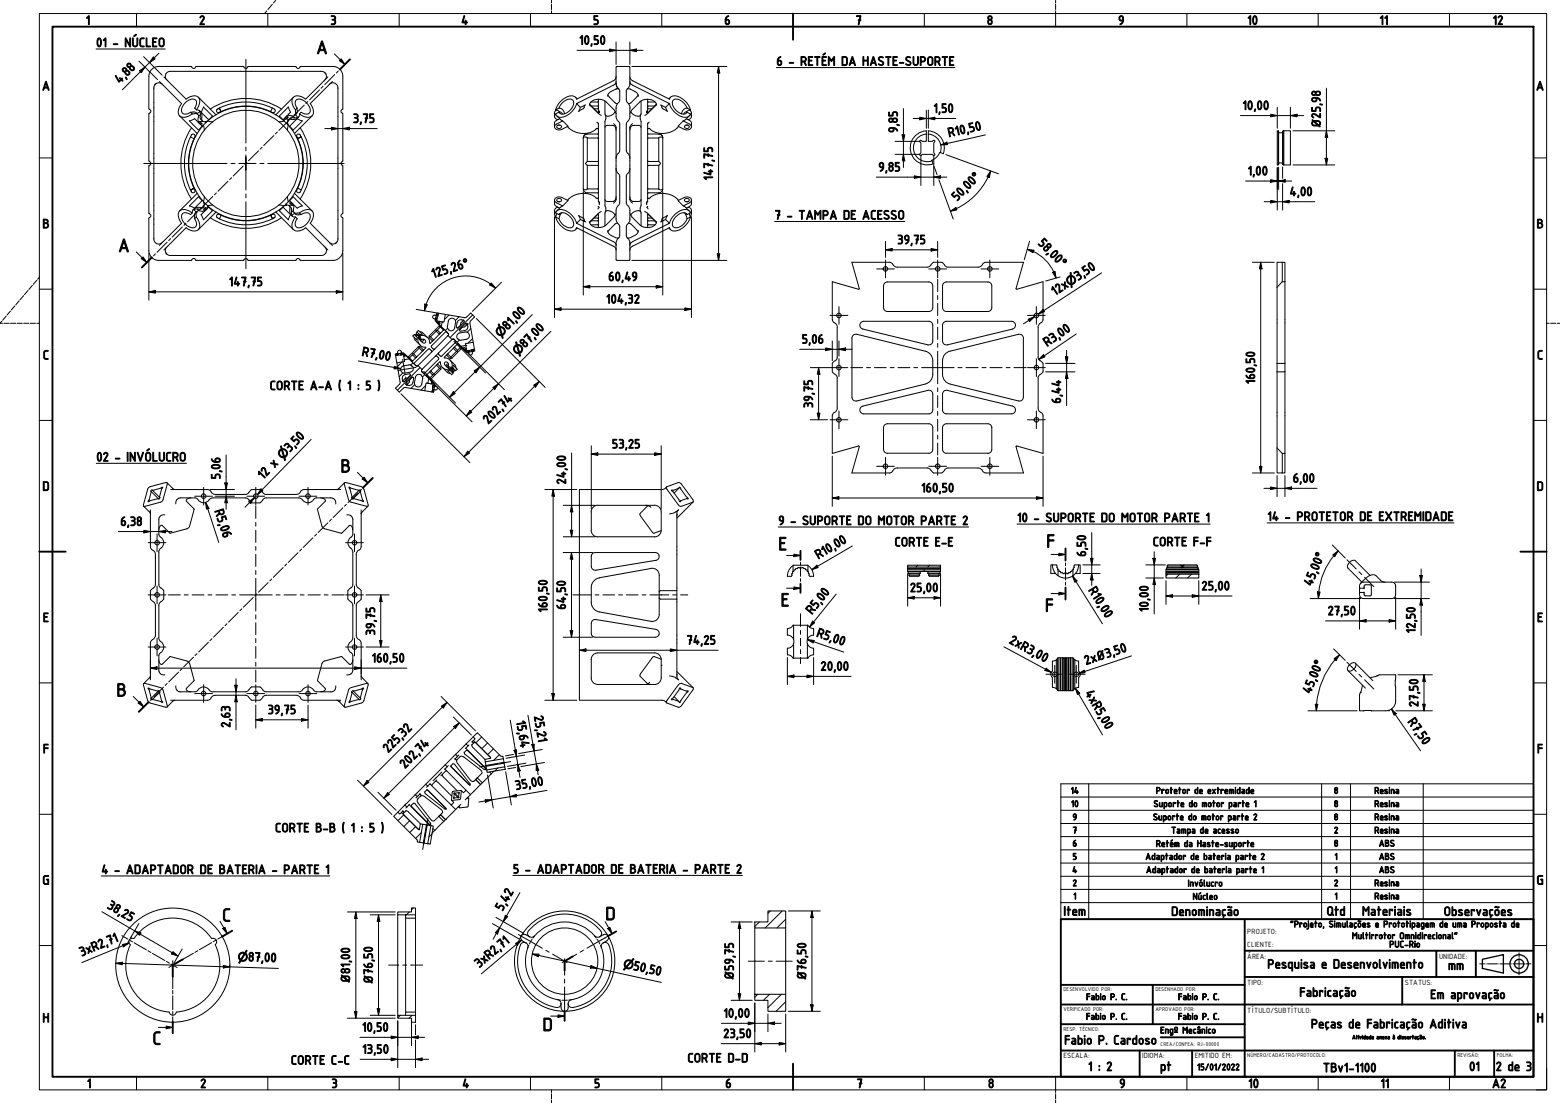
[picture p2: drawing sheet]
<svg xmlns="http://www.w3.org/2000/svg" width="594mm" height="420mm" viewBox="0 0 594 420" stroke-linecap="round" stroke-linejoin="round" font-family="sans-serif">
<defs><g id="words">
<g font-size="7.7">
<text x="120.4" y="20.5">A</text>
<text x="45" y="96">A</text>
<text x="129.7" y="180">B</text>
<text x="296.4" y="209.6">E</text>
<text x="398.4" y="208.6">F</text>
<text x="297.3" y="231">E</text>
<text x="397.9" y="233">F</text>
<text x="44.3" y="265.3">B</text>
<text x="84.6" y="351">C</text>
<text x="230.5" y="350.5">D</text>
<text x="206.6" y="392.7">D</text>
<text x="58" y="397.9">C</text>
</g>
<g font-size="5.3">
<text x="32.6" y="9.4">1</text>
<text x="75.8" y="9.4">2</text>
<text x="125.8" y="9.4">3</text>
<text x="175.6" y="9.4">4</text>
<text x="225.8" y="9.4">5</text>
<text x="275.8" y="9.4">6</text>
<text x="325.8" y="9.4">7</text>
<text x="375.8" y="9.4">8</text>
<text x="425.8" y="9.4">9</text>
<text x="474.9" y="9.4">10</text>
<text x="525.3" y="9.4">11</text>
<text x="568.4" y="9.4">12</text>
<text x="36.6" y="17.9">01 - NÚCLEO</text>
<text x="220.5" y="17">10,50</text>
<text x="295.7" y="25">6 - RETÉM DA HASTE-SUPORTE</text>
<text x="16" y="34.4">A</text>
<text x="45.6" y="32.1" transform="rotate(-45 45.6 32.1)">4,88</text>
<text x="584.9" y="34.4">A</text>
<text x="473.1" y="41.8">10,00</text>
<text x="134.4" y="46.8">3,75</text>
<text x="355.4" y="42.9">1,50</text>
<text x="341.8" y="50.6" transform="rotate(-90 341.8 50.6)">9,85</text>
<text x="361.3" y="52.2" transform="rotate(-13 361.3 52.2)">R10,50</text>
<text x="502.9" y="48.7" transform="rotate(-90 502.9 48.7)">Ø25,98</text>
<text x="334.5" y="65.3">9,85</text>
<text x="271.4" y="68.7" transform="rotate(-90 271.4 68.7)">147,75</text>
<text x="475.1" y="66.8">1,00</text>
<text x="364.4" y="76.8" transform="rotate(-45 364.4 76.8)">50,00°</text>
<text x="491.1" y="74.6">4,00</text>
<text x="295" y="83.6">7 - TAMPA DE ACESSO</text>
<text x="16.1" y="86.9">B</text>
<text x="585.1" y="86.9">B</text>
<text x="341.7" y="93">39,75</text>
<text x="395.1" y="92.8" transform="rotate(45 395.1 92.8)">58,00°</text>
<text x="164.8" y="106" transform="rotate(-18 164.8 106)">125,26°</text>
<text x="231.6" y="107">60,49</text>
<text x="410.5" y="107" transform="rotate(-33 410.5 107)">3,50</text>
<text x="87.1" y="109">147,75</text>
<text x="401.7" y="112.7" transform="rotate(-33 401.7 112.7)">12x</text>
<text x="230.8" y="115.6">104,32</text>
<text x="193.3" y="125.9" transform="rotate(-45 193.3 125.9)">81,00</text>
<text x="305.3" y="130.9">5,06</text>
<text x="16.3" y="136.9">C</text>
<text x="137.6" y="135.5" transform="rotate(11 137.6 135.5)">R7,00</text>
<text x="199.9" y="132.8" transform="rotate(-45 199.9 132.8)">87,00</text>
<text x="398.7" y="132.2" transform="rotate(-34 398.7 132.2)">R3,00</text>
<text x="585.3" y="136.9">C</text>
<text x="102.7" y="148.5">CORTE A-A ( 1 : 5 )</text>
<text x="477.9" y="146.3" transform="rotate(-90 477.9 146.3)">160,50</text>
<text x="309.5" y="155.4" transform="rotate(-90 309.5 155.4)">39,75</text>
<text x="404" y="153.8" transform="rotate(-90 404 153.8)">6,44</text>
<text x="185.8" y="161.8" transform="rotate(-45 185.8 161.8)">202,74</text>
<text x="110.3" y="172.4" transform="rotate(-46 110.3 172.4)">3,50</text>
<text x="233" y="170.8">53,25</text>
<text x="36.7" y="175.7">02 - INVÓLUCRO</text>
<text x="83.9" y="182.6" transform="rotate(-90 83.9 182.6)">5,06</text>
<text x="100.1" y="182.8" transform="rotate(-46 100.1 182.8)">12 x</text>
<text x="215.5" y="184.6" transform="rotate(-90 215.5 184.6)">24,00</text>
<text x="492.3" y="183.8">6,00</text>
<text x="16.1" y="186.9">D</text>
<text x="350.8" y="187.5">160,50</text>
<text x="585.1" y="186.9">D</text>
<text x="81.7" y="194.5" transform="rotate(72 81.7 194.5)">R5,06</text>
<text x="45.8" y="200.3">6,38</text>
<text x="296.4" y="199.9">9 - SUPORTE DO MOTOR PARTE 2</text>
<text x="387.3" y="198.8">10 - SUPORTE DO MOTOR PARTE 1</text>
<text x="482.6" y="198.4">14 - PROTETOR DE EXTREMIDADE</text>
<text x="340.7" y="208.1">CORTE E-E</text>
<text x="439" y="208">CORTE F-F</text>
<text x="311.6" y="213.1" transform="rotate(-30 311.6 213.1)">R10,00</text>
<text x="413.6" y="212.1" transform="rotate(-90 413.6 212.1)">6,50</text>
<text x="346.5" y="225.5">25,00</text>
<text x="414.4" y="224.7" transform="rotate(58 414.4 224.7)">R10,00</text>
<text x="457.5" y="224.8">25,00</text>
<text x="499.4" y="223.5" transform="rotate(-68 499.4 223.5)">45,00°</text>
<text x="208.4" y="233.3" transform="rotate(-90 208.4 233.3)">160,50</text>
<text x="215.4" y="232.2" transform="rotate(-90 215.4 232.2)">64,50</text>
<text x="437.3" y="233.1" transform="rotate(-90 437.3 233.1)">10,00</text>
<text x="16.3" y="236.9">E</text>
<text x="309.2" y="234.3" transform="rotate(-51 309.2 234.3)">R5,00</text>
<text x="505.5" y="234.3">27,50</text>
<text x="585.3" y="236.9">E</text>
<text x="142.8" y="242" transform="rotate(-90 142.8 242)">39,75</text>
<text x="261.4" y="245.5">74,25</text>
<text x="310.7" y="242.4" transform="rotate(19 310.7 242.4)">R5,00</text>
<text x="384" y="244.8" transform="rotate(28 384 244.8)">2xR3,00</text>
<text x="539" y="241.3" transform="rotate(-90 539 241.3)">12,50</text>
<text x="141.5" y="252.3">160,50</text>
<text x="312.4" y="255.4">20,00</text>
<text x="413.5" y="253.3" transform="rotate(-18 413.5 253.3)">2xØ3,50</text>
<text x="413.1" y="263.9" transform="rotate(60 413.1 263.9)">4xR5,00</text>
<text x="499" y="264.5" transform="rotate(-68 499 264.5)">45,00°</text>
<text x="540.1" y="269.4" transform="rotate(-90 540.1 269.4)">27,50</text>
<text x="101.9" y="272">39,75</text>
<text x="196.6" y="274.7" transform="rotate(80 196.6 274.7)">15,64</text>
<text x="203.4" y="272.8" transform="rotate(80 203.4 272.8)">25,21</text>
<text x="535.9" y="274.9" transform="rotate(55 535.9 274.9)">R7,50</text>
<text x="87.7" y="277.2" transform="rotate(-90 87.7 277.2)">2,63</text>
<text x="16.3" y="286.9">F</text>
<text x="147.7" y="287" transform="rotate(-45 147.7 287)">225,32</text>
<text x="585.3" y="286.9">F</text>
<text x="154.1" y="293" transform="rotate(-45 154.1 293)">202,74</text>
<text x="196.4" y="300.9" transform="rotate(-10 196.4 300.9)">35,00</text>
<text x="104.7" y="317">CORTE B-B ( 1 : 5 )</text>
<text x="38.6" y="332.9">4 - ADAPTADOR DE BATERIA - PARTE 1</text>
<text x="195.3" y="332.7">5 - ADAPTADOR DE BATERIA - PARTE 2</text>
<text x="16.1" y="336.9">G</text>
<text x="585.1" y="336.9">G</text>
<text x="40.6" y="345.8" transform="rotate(30 40.6 345.8)">38,25</text>
<text x="191.3" y="347.3" transform="rotate(-60 191.3 347.3)">5,42</text>
<text x="405" y="348.7">Item</text>
<text x="446" y="348.8">Denominação</text>
<text x="505.2" y="348.7">Qtd</text>
<text x="518.6" y="348.7">Materiais</text>
<text x="549.8" y="348.8">Observações</text>
<text x="31" y="364.4" transform="rotate(-22 31 364.4)">3xR2,71</text>
<text x="94.4" y="366.1" transform="rotate(2 94.4 366.1)">87,00</text>
<text x="182.5" y="368.8" transform="rotate(-40 182.5 368.8)">3xR2,71</text>
<text x="241" y="369.4" transform="rotate(12 241 369.4)">50,50</text>
<text x="482.6" y="368.9">Pesquisa e Desenvolvimento</text>
<text x="551.4" y="369.4">mm</text>
<text x="133.3" y="374.5" transform="rotate(-90 133.3 374.5)">Ø81,00</text>
<text x="141.9" y="374.8" transform="rotate(-90 141.9 374.8)">Ø76,50</text>
<text x="279.4" y="373.3" transform="rotate(-90 279.4 373.3)">Ø59,75</text>
<text x="307" y="373.3" transform="rotate(-90 307 373.3)">Ø76,50</text>
<text x="494.8" y="379.6">Fabricação</text>
<text x="544.6" y="380.5">Em aprovação</text>
<text x="16.1" y="389.4">H</text>
<text x="275.5" y="387.6">10,00</text>
<text x="585.1" y="389.4">H</text>
<text x="137.8" y="392.9">10,50</text>
<text x="275.4" y="395.4">23,50</text>
<text x="499.2" y="391.7">Peças de Fabricação Aditiva</text>
<text x="137.9" y="401.3">13,50</text>
<text x="405.3" y="397.8">Fabio P. Cardoso</text>
<text x="110.7" y="405.5">CORTE C-C</text>
<text x="261.8" y="404.7">CORTE D-D</text>
<text x="414.3" y="407.9">1 : 2</text>
<text x="441.7" y="407.9">pt</text>
<text x="559.4" y="407.9">01</text>
<text x="569.6" y="407.9">2 de 3</text>
<text x="503.8" y="408.4">TBv1-1100</text>
<text x="33.1" y="414.4">1</text>
<text x="76.2" y="414.4">2</text>
<text x="126.2" y="414.4">3</text>
<text x="176" y="414.4">4</text>
<text x="226.2" y="414.4">5</text>
<text x="276.2" y="414.4">6</text>
<text x="326.2" y="414.4">7</text>
<text x="376.2" y="414.4">8</text>
<text x="426.2" y="414.4">9</text>
<text x="475.3" y="414.4">10</text>
<text x="525.7" y="414.4">11</text>
<text x="568.2" y="414.4">A2</text>
</g>
<g font-size="4.5">
<text x="407.2" y="109.1" transform="rotate(-33 407.2 109.1)">⌀</text>
<text x="190.5" y="128.7" transform="rotate(-45 190.5 128.7)">⌀</text>
<text x="197.1" y="135.5" transform="rotate(-45 197.1 135.5)">⌀</text>
<text x="107.6" y="175.2" transform="rotate(-46 107.6 175.2)">⌀</text>
<text x="90.5" y="366.1" transform="rotate(2 90.5 366.1)">⌀</text>
<text x="237.2" y="368.6" transform="rotate(12 237.2 368.6)">⌀</text>
</g>
<g font-size="3.8">
<text x="407.7" y="302.3">14</text>
<text x="440.1" y="302.3">Protetor de extremidade</text>
<text x="508" y="302.3">8</text>
<text x="523.3" y="302.3">Resina</text>
<text x="407.8" y="307.4">10</text>
<text x="439.3" y="307.4">Suporte do motor parte 1</text>
<text x="508" y="307.4">8</text>
<text x="523.3" y="307.4">Resina</text>
<text x="408.4" y="312.4">9</text>
<text x="408.4" y="317.5">7</text>
<text x="439" y="312.4">Suporte do motor parte 2</text>
<text x="446" y="317.5">Tampa de acesso</text>
<text x="508" y="312.4">8</text>
<text x="508" y="317.5">2</text>
<text x="523.3" y="312.4">Resina</text>
<text x="523.3" y="317.5">Resina</text>
<text x="408.4" y="322.5">6</text>
<text x="440.1" y="322.6">Retém da Haste-suporte</text>
<text x="508" y="322.5">8</text>
<text x="525.1" y="322.5">ABS</text>
<text x="408.4" y="327.5">5</text>
<text x="436.2" y="327.5">Adaptador de bateria parte 2</text>
<text x="508.2" y="327.5">1</text>
<text x="525.1" y="327.5">ABS</text>
<text x="408.3" y="332.5">4</text>
<text x="436.4" y="332.5">Adaptador de bateria parte 1</text>
<text x="508.2" y="332.5">1</text>
<text x="525.1" y="332.5">ABS</text>
<text x="408.4" y="337.6">2</text>
<text x="452.3" y="337.7">Invólucro</text>
<text x="508" y="337.6">2</text>
<text x="523.3" y="337.6">Resina</text>
<text x="408.7" y="342.6">1</text>
<text x="454.2" y="342.7">Núcleo</text>
<text x="508.2" y="342.6">1</text>
<text x="523.3" y="342.6">Resina</text>
<text x="491.2" y="353.2">&quot;Projeto, Simulações e Prototipagem de uma Proposta de</text>
<text x="514.8" y="357.7">Multirrotor Omnidirecional&quot;</text>
<text x="529" y="360.9">PUC-Rio</text>
<text x="413.6" y="380.9">Fabio P. C.</text>
<text x="448.6" y="380.9">Fabio P. C.</text>
<text x="413.6" y="388.4">Fabio P. C.</text>
<text x="448.6" y="388.4">Fabio P. C.</text>
<text x="441.8" y="393.7">Engº Mecânico</text>
<text x="455.8" y="407.7">15/01/2022</text>
</g>
<g font-size="3.1">
<text x="475" y="355.6">PROJETO:</text>
<text x="475" y="360.6">CLIENTE:</text>
<text x="475" y="365.5">ÁREA:</text>
<text x="548" y="365.2">UNIDADE:</text>
<text x="475" y="375.2">TIPO:</text>
<text x="535" y="375.2">STATUS:</text>
<text x="475" y="386">TÍTULO/SUBTÍTULO:</text>
<text x="405" y="403.1">ESCALA:</text>
<text x="435" y="403.1">IDIOMA:</text>
<text x="455" y="403.1">EMITIDO EM:</text>
</g>
<g font-size="2.3">
<text x="405" y="377.7">DESENVOLVIDO POR:</text>
<text x="440" y="377.7">DESENHADO POR:</text>
<text x="405" y="385.1">VERIFICADO POR:</text>
<text x="440" y="385.1">APROVADO POR:</text>
<text x="405" y="392.8">RESP. TÉCNICO:</text>
<text x="514.9" y="395.8">Atividade anexa à dissertação.</text>
<text x="442" y="398.4">CREA/CONFEA: RJ-00000</text>
<text x="475" y="402.8">NÚMERO/CADASTRO/PROTOCOLO:</text>
<text x="555" y="402.8">REVISÃO:</text>
<text x="570" y="402.7">FOLHA:</text>
</g>
</g></defs>
<!-- layer: Hachura (ISO) -->
<g fill="none" stroke="#000" stroke-width=".38">
<path d="M166.7 119.8l-.5 .5M180 120l-8.6 8.6M151.6 134.9l-.5 .4M153.1 137.9l-1.7 1.7M153.1 134.5l-.6 .5M154 137h.1M154.3 135.3l-.2 .2M157.3 138.2l-.9 .9M166.4 121.2l-.5 .6M166.8 122.7l-.2 .2M168.4 122.6h.1M170.4 125.1l-.8 .8"/>
<path d="M171 120l-1.8 1.7M174.8 120.6l-1.4 1.5M174.9 129.5l-.8 .9M177.2 133.1l-.2 .3M177.4 131.6h.1M178.8 133.6l-.6 .5M179.3 125.1l-1.4 1.5M180 129l-1.8 1.7M180.2 133.2l-.5 .5M153.5 142l-1.5 1.5M157.9 146.5l-1.4 1.5M159.9 140l-8.6 8.6"/>
<path d="M161.8 142.7l-.9 .9M162.1 146.9l-1.7 1.7M162.9 146h.1M164.7 145.7l-.2 .1M165.1 148.3l-.5 .5M165.5 146.9l-.6 .5M349.5 215.3l-.7 .7M354 215.3l-.7 .7M358.2 215.6l-.4 .4M444.8 218.7l-.8 .8M449.2 218.7l-1.4 1.5M453.7 218.7l-1.5 1.5"/>
<path d="M183.4 280.8l-2.2 2.2M185.7 283l-2.2 2.2M187.9 285.2l-2.2 2.2M189.6 292.6l-1.2 1.1M190.2 287.5l-2.2 2.1M153.8 310.4l-2.2 2.2M156 312.6l-2.2 2.3M158.3 314.9l-2.3 2.2M160.4 317.2l-2.1 2.2M164.5 317.6l-1.1 1.2M155.9 347.4l-1.1 1.1M157.4 345.9l-.7 .6"/>
<path d="M289.2 351.2l-1.8 1.7M293.4 347l-1 .9M297.9 347l-6.5 6.5M299.2 350.1l-3.3 3.4M288.6 378.8l-1.2 1.1M293.1 378.8l-2.4 2.2M297.6 378.8l-5.2 5M152.4 386.8l-.9 .9M156.9 386.8l-1.1 1.1M299.2 381.6l-3.7 3.6"/>
</g>
<g fill="none" stroke="#000" stroke-width=".38">
<path d="M59.4 31.8l1-.3 1.4 .6M59.4 31.9l-.6 .7-.2 .8v57.4a1.87 1.87 0 0 0 1 2 1.87 1.87 0 0 0 2.2-.4M59.6 31.8l-.6 .5M60.7 31l8.4 8.5-.9 1.5a2.39 2.39 0 0 0 .3 3.2 2.39 2.39 0 0 0 3.2 .1l1.5-.9M62.4 29.3l8.5 8.5a3.3 3.3 0 0 1 5-.3v2l-1.1 2.3M63.5 30.4a1.91 1.91 0 0 1-.3-2.2 1.91 1.91 0 0 1 2-1h55.9a2.35 2.35 0 0 1 3.2 1.8l-.5 1.4M72.8 25.3h-7.9a15.3 15.3 0 0 0-5.9 .3l-1.2 .8a3.7 3.7 0 0 0-1.1 2.7v12.3M72.8 25.3a.89 .89 0 0 0 .8 .7 .89 .89 0 0 0 .9-.5M74.5 25.5h18.4M75.6 37l6.7 6.7M111.7 37l-6.7 6.7M112.8 25.5l-18.2-.2a.91 .91 0 0 1-.8 .7 .91 .91 0 0 1-.9-.5"/>
<path d="M114.5 25.3h7.8a15.1 15.1 0 0 1 6 .3l1.2 .8a3.7 3.7 0 0 1 1.1 2.7l-.2 12.5M114.5 25.3a.89 .89 0 0 1-.8 .7 .89 .89 0 0 1-.9-.5M123.6 27.6l.5 .6M124.8 29.3l-8.4 8.5a3.3 3.3 0 0 0-5-.3 4.4 4.4 0 0 0 1.1 4.3M126.6 31l-8.4 8.5a3.3 3.3 0 0 1 .2 5 4.5 4.5 0 0 1-4.4-1.1M127.8 31.9l.7 .7 .2 .8v57.7l-.2 .8-.7 .8M127.8 31.8l-1.4-.2-.9 .5M219.2 37l.6 .6M219.6 39.5a6.9 6.9 0 0 1-6.9 5.1l-1.1-1.2 1.3-.6M224.5 39.6l3.4 3.7 1.1 .7M227.9 37.8l-.1 5.2-3.2-3.2M227.9 38.6l-.3 .3h-2.6"/>
<path d="M230.4 38.5v4.8l.3 .9-.3 2.1v31.9l.3 1-.3 2v4.9M231.5 36.2l2.9 3.1 .8 .2M234.6 29.3a1.59 1.59 0 0 1-1 1.5l-14 7a2.54 2.54 0 0 0-4-.7l-2.3 1.7-1.1 1.5-.6 1.5M234.6 31l-.6 1.2-14.4 7.3 1.4 1.4M234.6 31.9l.3 1 .6 .9M234.6 25.6v6.3M234.6 31.9l.3 1.2 .6 .7M234.7 25.5l.2-.2h4.7l.3 .2M235.3 33.6l-3.1 1.6-.8 1.5M235.5 33.8l.5 1v3.3l-1.4 2.5v3.8l.3 1.2 .8 .9 .3 .8v10l-.3 .8-.8 .9-.3 1.3M235.7 33.9l-1.2 .1M238.8 33.9l1.2 .1 2 1 .7 .6 .4 1.1"/>
<path d="M239.9 29.3l.3 .8 .7 .7 14 7a2.51 2.51 0 0 1 4.1-.7l2.2 1.7 1.1 1.5 .6 1.5M239.9 31l.3 .8 .7 .7 14 7-1.5 1.4M239.9 25.6v6.5M239.9 31.9l-.3 1.2-.8 .9-.3 .8v3.6l1.1 1.4 .3 1.2M243 36.2l-2.9 3.1-.7 .2M244.1 38.5v4.8l-.3 .9 .3 2.1v31.9l-.3 1 .3 2v4.9M246.6 37.8l.1 5.2 3.2-3.2M246.6 38.6l.3 .3h2.6M250 39.6l-3.4 3.7-1.1 .7M254.9 39.5a6.9 6.9 0 0 0 6.9 5.1l1.1-1.2-1.2-.6M255.4 37l-.7 .6M56.7 43.3v18"/>
<path d="M56.7 41.4l.2 .2M56.9 41.7a.87 .87 0 0 1 .5 .9 .87 .87 0 0 1-.7 .7M68.4 44.2l6.7 6.6M72.1 46.1l2-.9 2.9 2.9-1.4 1.4zM72.5 52.2a23.4 23.4 0 0 0 0 20.1M72.5 52.2l.2-.3a.84 .84 0 0 1 1.2-.8 .84 .84 0 0 1 .1 1.5l-.1 .2M72.5 52.2l1.4 .6M72.6 42.8h1.9l.8 .8M72.6 42.8l.6 .6M72.9 48.7a24.7 24.7 0 0 0 0 27.1M73.2 43.4a1.67 1.67 0 0 1 2.4 .8 2.27 2.27 0 0 0 1.9 3.5l.9-1M73.9 52.8a21.9 21.9 0 0 0 0 18.9"/>
<path d="M74.8 41.8l-.7-.6 .4-.7a1.77 1.77 0 0 0-.1-2.5 1.77 1.77 0 0 0-2.6 .2 4.2 4.2 0 0 0-2.5 4.6 2.26 2.26 0 0 0 3.3 0M74.8 41.8a2.51 2.51 0 0 1 2 3.6 1.43 1.43 0 0 0 2.2 .8M75.1 50.9a21.7 21.7 0 0 0 0 22.7M75.9 42.1l.4 1-.1 1.8 .9 1.2M76.1 46.3l-.6 .1M76.1 46.3l.8 .8-1.3-.4M76.1 42.5l-1 .8M76.3 43.7l-.7 .5M77.3 46.2l-1.2 .1M77.4 47.8l.5 1.8M77.5 47.7l-2.4 3.1M77.5 40.8l3.4 3.4-1.4 1.4-2.9-2.9z"/>
<path d="M78.1 46.4l.3 .3M79 46.2l-.6 .5M79.1 46l1.9 .4M80 41.6a24.7 24.7 0 0 1 27.2 0M82.3 43.7l-3.3 2.5M83.6 41.1a23.4 23.4 0 0 1 20.1 0M83.6 41.1l.6 1.4-.7 .3M83.6 41.1l-.8 .4M84 42.8l-1.8 .9M84.2 42.5a21.9 21.9 0 0 1 18.8 0M93.1 40.5a21.7 21.7 0 0 0-9.1 2.3M93.2 40.5h.4a21.7 21.7 0 0 1 9.6 2.3"/>
<path d="M103.3 42.8l1.7 .9M103.7 41.1l.3 .2a.85 .85 0 0 1 .7 1.2 .85 .85 0 0 1-1.4 .1l-.3-.1zM105 43.7l3.2 2.4M106.4 44.2l3.4-3.4 .9 1.9-2.9 2.9zM108.1 46l-1.8 .4M109.2 47.1l.5 .5M109.2 44.2l-.4 1.3 .8-.8M109.4 49.6a20.3 20.3 0 0 0-29.6-2.2 20.3 20.3 0 0 0 0 29.7 20.3 20.3 0 0 0 29.6-2.2M109.4 49.6a20.3 20.3 0 0 1 0 25.3M109.5 46.7l-.3 .4M109.6 44.1v.6M109.6 44.7v1.2"/>
<path d="M109.7 47.6l2.4 3.2M109.9 47.8l-.5 1.8M111.7 44.2l.5 .7M112.1 50.9l1.1 1.7M112.5 41.8v.5a1.36 1.36 0 0 1-.3 1.7 1.36 1.36 0 0 1-1.7 0 2.1 2.1 0 0 0-2.3 2.1l1 1M112.5 45.8l.7-.6 1.9 .9-3.4 3.4-1.4-1.4zM112.6 43.7l.7 1M113 52.2l.4 .6M113.1 52.6a21.4 21.4 0 0 1 0 19.3M113.2 41.2a2.01 2.01 0 0 1 .3-3.4 4.6 4.6 0 0 1 4.5 5 2.31 2.31 0 0 1-3.3 0l-.7 .6M113.2 41.2v1.6l-.9 1.1M113.2 41.2l-.7 .6"/>
<path d="M113.4 52.8a21.9 21.9 0 0 1 0 18.9M113.8 44.5l-1 .4h-2.1l-.9 .8M114 43.4a2.51 2.51 0 0 1-3.6 2 1.44 1.44 0 0 0-.7 2.2M114.1 51.2a.74 .74 0 0 0-1.1 .5 .74 .74 0 0 0 .9 .8 .74 .74 0 0 0 .4-1.2M114.1 51.2l.2 .2M114.3 48.7a24.7 24.7 0 0 1 0 27.1M114.4 51.5l.3 .7M114.7 52.2l-1.3 .6M114.7 52.2a23.4 23.4 0 0 1 0 20.1M118.8 44.2l-6.7 6.6M130.4 43.1v18.4M130.4 41.7a.74 .74 0 0 0-.6 .7 .74 .74 0 0 0 .6 .7"/>
<path d="M211.5 47.5l2.8-1.4 2 2a4.9 4.9 0 0 1-4 1.3l-.4-.1a1.02 1.02 0 0 1-.4-1.8zM211.6 41.8l.8 .2 .7 .7M211.6 41.8l.1 .3M211.6 43.5l-.2 .4a1.18 1.18 0 0 0 1.1 1.7M212 44.2l2.3 1.9M212 41.9l-.8 .7v1.8M212.1 48l1.1-.4 .6 .4a.85 .85 0 0 1-.9 .9 .85 .85 0 0 1-.8-.9zM212.6 47.7h.7M212.9 41.2a2.3 2.3 0 0 1 2.1 2.1M212.9 41.2a4.6 4.6 0 0 1 4.9-3.3 2.99 2.99 0 0 1-1.1 4.5l-.6 .4a2.16 2.16 0 0 1-3.2 0M212.9 41.2l-1.3 .6M213.1 42.7l-.2 .1"/>
<path d="M213.1 42.7l.5 .1 .6 .7M213.1 45.3l-1.9 1.2v1.8M216.1 48.2a8.3 8.3 0 0 0 11.4 .7l.4 .4M221 40.9l1.9-.9-.4 .3-.3 1-1.8 1.2zM223.6 52.6h4l.3 .2M224.5 40.1a3.8 3.8 0 0 1 6-1.5l3.3 3.1 .6 1.3M225.2 40.4l2.6 .1M227.3 46.5l.6 .7v29.8M227.4 48.8l.1 .1M227.8 40.5h.1M227.9 42.3l.4 .1-.1 .5M227.9 50.8l-.3 .3h-4a1.45 1.45 0 0 0-1.5 1.4"/>
<path d="M227.9 41.2l-.3 .2h-1.4M228.2 42.9h.1M230.4 48.5l.3-.5 .7-.2h2.2l.8 .7 .2 1.1M233.6 47.1l1 1.3v27.7l-1 1.3M234.3 42.5a2.94 2.94 0 0 1-3.6 1.5l-.2-.2M239.9 41v3.4M239.9 44.3l-.3 1.3-.8 .9-.3 .8v10l.3 .8 .8 .9 .3 1.3M240.2 42.5a3.1 3.1 0 0 0 2.8 1.8M240.9 47.1l-1 1.3v27.7l1 1.3M244 43.8l-1 .5M244.1 48.5l-.3-.5-.7-.2h-2.2l-.8 .7-.2 1.1M246.3 42.9h.1"/>
<path d="M246.6 42.3l-.4 .1 .1 .5M246.6 40.5h.1M246.6 50.8l.3 .3h4a1.52 1.52 0 0 1 1.5 1.4M246.6 41.2l.3 .2h1.4M247.1 48.8v.1M247.2 46.5l-.6 .7v29.8M249.3 40.4l-2.6 .1M250.1 40.1a3.6 3.6 0 0 0-5.2-2l-1.3 .8-2.9 2.8-.5 1.3M250.9 52.6h-4l-.3 .2M251.6 40l1.8 .9 .7 1.6-1.8-1.2zM258.4 48.2a8.3 8.3 0 0 1-11.3 .7l-.5 .4M260.2 46.1l2.4 1.2a1.22 1.22 0 0 1 .6 1.6 1.22 1.22 0 0 1-1.6 .6l-3.4-1.4z"/>
<path d="M260.7 48a.84 .84 0 0 1 1.2-.4 .84 .84 0 0 1 .3 1.2h-1.2zM261.2 47.7h.7M261.4 45.3l1.8 1.2 .1 1.8M261.4 42.7l.2 .1M261.4 42.7l.3 .1M261.4 42.7l-.5 .1-.6 .7M261.7 41.2a2.3 2.3 0 0 0-2.2 2.1M261.7 41.2a4.6 4.6 0 0 0-5-3.3 2.48 2.48 0 0 0 .5 3.9l1.2 1a2.18 2.18 0 0 0 3.3 0M261.7 41.2l1.2 .6M262.5 41.9l.7 .7 .1 1.8M262.5 44.2l-2.3 1.9M262.8 43.5a1.15 1.15 0 0 1 .4 1.4 1.15 1.15 0 0 1-1.2 .7"/>
<path d="M262.9 41.8l-.8 .2-.7 .7M262.9 41.8l-.1 .3M350.3 58.6l.2 .6 .7-.4h3.8l.8 .4 .1-.6M352.7 51.1a5.3 5.3 0 0 0-4.7 6.3 5.3 5.3 0 0 0 6.9 3.9M353.5 51.1a5.3 5.3 0 0 1 4.6 7M355.9 54l-.1-.6-.8 .4h-1.5v-4a6.5 6.5 0 0 1 5.7 8.7l-1.1-.4M355.9 54.1l-.3 .3v3.9l.3 .3M358.1 58.1h-.1a6.8 6.8 0 0 1-3.1 3l.4 1.3a6.5 6.5 0 0 1-8.5-4.8 6.5 6.5 0 0 1 5.9-7.8l.1 4h-1.6l-.5-.4-.5 .3 .5 .7v3.9l-.3 .3M486.8 49.8h-.4v13h.4M486.8 49.8v13zM486.9 50.5h1.5M488.5 50l.4-.2v13l-.4-.1z"/>
<path d="M56.7 63.2v18M56.7 61.3a.9 .9 0 0 1 .7 .8 .9 .9 0 0 1-.5 .9M56.9 63l-.2 .2M73 73.2a.73 .73 0 0 0 1.2-.2 .73 .73 0 0 0-.7-1.1 .73 .73 0 0 0-.6 1.1l.1 .2M73.9 71.7l-1.4 .6 .4 .7M73.9 71.7l.4 .6M73.9 79.8l.8 1M75.1 73.7l2.5 3.2M75.1 79.6l.5 .7M75.1 73.7l-6.7 6.6M75.6 75l1.4 1.4-2.9 2.9-2-.9zM77.5 78.8l-.9 .8h-2.1l-1.1 .4"/>
<path d="M77.6 76.9a1.41 1.41 0 0 1-.1 1.8 1.41 1.41 0 0 1-1.8 .3l-1.7 .4-.6 .7-.2 1M77.6 76.9l.5 .6M77.6 78.6v1.2M77.6 79.8l.8-.8-.4 1.3M77.6 79.8l.1 .6M77.9 74.9l-.5 1.9M78.1 77.5l1 .9M78.1 77.5l-.3 .3M79.1 78.4l3.2 2.4M79.1 78.4a2.27 2.27 0 0 1-3.5 1.9 1.67 1.67 0 0 0-.8 2.4M81 78.1l-1.9 .4M106.3 78.1l1.8 .4"/>
<path d="M107.8 78.9l2.9 2.9-.9 1.9-3.4-3.4zM108.3 78.3a1.41 1.41 0 0 1 1.8 .1 1.41 1.41 0 0 1 .2 1.8l.5 1.6a1.74 1.74 0 0 0 1.7 .9M108.3 78.3l-3.3 2.5M108.8 77.8l-.5 .5M108.8 77.8a1.47 1.47 0 0 1 2.5-.3 2.91 2.91 0 0 1 .4 2.8 1.64 1.64 0 0 0 2.3 .8M108.8 77.8l.4 .3M109.4 74.9l.5 1.9M110.2 78.4l.8 .9v2.1l.4 1M111.2 78.2l-1.2 .1M111.6 77.9l-1.2-.5 .8 .8M111.7 75l3.4 3.4-1.9 .9-2.9-2.9zM111.8 78.1l-.6 .1"/>
<path d="M112.1 73.7l-2.3 3.1M112.1 73.7l6.7 6.6M113.2 71.9l-1.1 1.7M113.4 71.7l1.3 .6a.84 .84 0 0 1-.8 1 .84 .84 0 0 1-.9-.9zM130.4 63l.2 18.2M130.4 61.5a.74 .74 0 0 0-.6 .8 .74 .74 0 0 0 .6 .7M211.2 76.2v1.8l1.9 1.2M211.5 75.5l.8-.4a4.9 4.9 0 0 1 4 1.3l-2 2-2.4-1.1a1.08 1.08 0 0 1-.4-1.8zM212.3 75.7l.8-.1 .6 .3a.86 .86 0 0 1-.8 1 .86 .86 0 0 1-.9-.9zM212.5 79l-.9 .3a1.04 1.04 0 0 0 0 1.7M212.6 76.8h.7M214.3 78.4l-2.3 1.9"/>
<path d="M222.1 72a1.45 1.45 0 0 0 1.5 1.4h4l.3 .3M222.1 72l.5 .3 1-.3M223.6 63h4l.3 .3M223.6 61.5l-.7 .8 .7 .7M223.6 61.5v-9l-1-.3-.5 .3v19.5M223.6 72h4M223.6 63v9M227.5 75.6l-.1 .1M227.8 78.7l.3 .3-.4 .6M227.9 75.2l-.4 .4a8.3 8.3 0 0 0-11.4 .7M227.9 76.9l.4 .1v.7M227.9 71.7l-.3 .2"/>
<path d="M227.9 61.2l-.3 .3h-4M234.6 74.9l-.2 1.1-.8 .7h-2.6l-.6-.7M234.6 64.2l.3 1.3 .8 .9 .3 .8v10l-.3 .8-.8 .9-.3 1.3v3.7l1.4 2.2v3.6l-1.4 2.5v6.7M239.9 74.9l.2 1.1 .8 .7h2.6l.6-.7M239.9 64.2l-.3 1.3-.8 .9-.3 .8v10.3l1.1 1.4 .3 1.3M246.3 77.7h.1M246.6 76.9l-.4 .1 .1 .7M246.6 75.2l.5 .4a8.2 8.2 0 0 1 11.3 .7M246.6 71.7l.3 .2M246.6 61.2l.3 .3h4M246.7 78.7l-.4 .3 .5 .6M246.9 72h4"/>
<path d="M247.1 75.6v.1M250.9 72l.6 .3 .9-.3a1.52 1.52 0 0 1-1.5 1.4h-4l-.3 .3M250.9 63h-4l-.3 .3M250.9 61.5l.7 .8-.7 .7M250.9 61.5v-9l1-.3 .5 .3v19.5M250.9 63v9M258.2 76.4l2.4-1.2a1.64 1.64 0 0 1 1.8-.2 1.64 1.64 0 0 1 .8 1.6l-.6 .7-2.4 1.1zM260.2 78.4l2.3 1.9M260.8 75.9l.6-.3a.75 .75 0 0 1 .8 .1 .75 .75 0 0 1 .2 .8l-.7 .4a.75 .75 0 0 1-.8-.2 .75 .75 0 0 1-.1-.8zM261.2 76.8h.7M262 79l.9 .3a1.01 1.01 0 0 1-.1 1.7M263.3 76.2l-.1 1.8-1.8 1.2"/>
<path d="M487 62.2h1.4M488.5 62.7l-.1-12.6 .3-.3h2.7v13h-2.5M56.7 95.4a3.7 3.7 0 0 0 3.7 3.8h12.4M56.7 83.1v12.4M56.7 81.2a.99 .99 0 0 1 .7 .9 .99 .99 0 0 1-.7 1M63.2 96.3l.5 .6M63.5 94.1a1.88 1.88 0 0 0-.4 2.1 1.88 1.88 0 0 0 1.7 1.1h56.3a2.35 2.35 0 0 0 3.2-1.8l-.5-1.4M73.2 81.1l-.6 .6-.7-.3a1.69 1.69 0 0 0-2.2-.2 1.69 1.69 0 0 0-.4 2.2 4.7 4.7 0 0 0 4.9 3.2 2.21 2.21 0 0 0-.1-3.3M73.2 81.1a3.4 3.4 0 0 0-5.1-.3 4.4 4.4 0 0 0 1 4.2l-8.4 8.5M74.5 99a.9 .9 0 0 0-.9-.5 .9 .9 0 0 0-.8 .7M74.5 99h18.4M74.8 82.7a3.4 3.4 0 0 1 .3 5.1 4.2 4.2 0 0 1-4.2-1.1l-8.5 8.5"/>
<path d="M74.8 82.7l-.7 .6M74.9 80.6l-.9 1.1 .1 1.6M77.2 81.2l2.3-2.3 1.4 1.4-3.4 3.4-.9-1.9zM80 82.9a24.7 24.7 0 0 0 27.2 0M82.2 80.8l1.8 .9M82.3 80.8l-6.7 6.7M82.7 82.9l.2 .1M82.8 83l.8 .4M83.5 83.4a23.4 23.4 0 0 0 20.2 0M84 81.7a21.7 21.7 0 0 0 9.1 2.3M84.2 82l-.3-.1a.81 .81 0 0 0-1.1-.2 .81 .81 0 0 0-.1 1.2M84.2 82l-.6 1.4"/>
<path d="M84.2 82a21.9 21.9 0 0 0 18.8 0M103 82l.7 1.4M103.2 81.7a21.8 21.8 0 0 1-10 2.3M103.8 81.7l-.8 .3M104.4 83l-.7 .4M105 80.8l-1.7 .9M105 80.8l6.7 6.7M111.7 80.3l-.7 .5M112 80.9l.8 .8h1.9M112.2 81.2l-1 .8M112.5 82.7l-.9 1.5a2.38 2.38 0 0 0 .1 3.2 2.38 2.38 0 0 0 3.2 .3l1.5-1 8.4 8.5M112.8 99l-18.2 .2a.91 .91 0 0 0-.8-.7 .91 .91 0 0 0-.9 .5"/>
<path d="M112.8 99a.9 .9 0 0 1 .9-.5 .9 .9 0 0 1 .8 .7M114 81.1a3.4 3.4 0 0 1 5.2-.3l.1 1.9-1.1 2.3 8.4 8.5M114 81.1l.7 .6M114.7 81.7l.7-.3a1.79 1.79 0 0 1 2.5 .1 1.79 1.79 0 0 1-.2 2.6 4.3 4.3 0 0 1-4.7 2.5 2.27 2.27 0 0 1 .2-3.3l-.7-.6M125.5 92.4l1.3 .6 1-.3M128.3 92.2l-.6 .5M130.4 82.9l.2 12.6M130.4 81.4a.74 .74 0 0 0-.6 .7 .74 .74 0 0 0 .6 .8M130.6 81.2l-.2 .2M130.6 95.4a3.7 3.7 0 0 1-3.8 3.8h-12.3M211.2 80.1v1.4l.5 .9M211.6 82.7a7.1 7.1 0 0 0 6.8 5.2l.5-.2 .7-1 14 7.1a1.49 1.49 0 0 1 1 1.4"/>
<path d="M211.6 82.7l1.3 .6M212 81.4l-.4 1.3M212.9 81.7a2.4 2.4 0 0 1 3.8 .5 2.95 2.95 0 0 1 1.1 4.4 4.5 4.5 0 0 1-4.9-3.3M213.3 81.3l-.4 .4-1.3-.6a2.52 2.52 0 0 1 4-.8l2.2 1.7 1.1 1.5 .7 1.5M214 81l-.8 1-.3 1.3M219.6 85l14 7 .8 .7 .2 .8M219.8 86.9l-.6 .6M220.4 82.1l1.8 1.1 .3 1 .4 .3-1.9-.9zM221 83.6l-1.4 1.4M225 85.6h2.6l.3 .3M226.2 83.1h1.4M227.6 81.7l.3 .2v4.8"/>
<path d="M227.6 83.1l.3 .2M227.7 81.6l-3.1 3.1M227.9 84l-2.7 .1M229 80.5l-1.1 .7-3.4 3.7M230.5 80.7a2.44 2.44 0 0 1 3.6 1l.2 .3M231.4 87.8l.3 1.1 .8 .6 2 1.1h1.2M234.4 81.5l-.4 1-3.1 3.1a4.2 4.2 0 0 1-6.4-.9v-.3M235.2 85l-.8 .2-2.9 3.1M239.4 85l.7 .2 2.9 3.1M239.9 92.4l-.1 6.7-4.9 .1-.2-.2M239.9 80.1v3.4M239.9 83.5l-.3 1.2-.8 .9-.3 .8v3.6l1.1 1.4 .3 1.2"/>
<path d="M240.2 81.5l.3 1 3.1 3.1a4.2 4.2 0 0 0 6.4-.9l.1-.3M243 80.2a3.1 3.1 0 0 0-2.8 1.8M243 80.2l1 .5M243.1 87.8l-.4 1.1-.7 .6-2 1.1h-1.2M245.5 80.5l1.1 .7 3.4 3.7M246.6 84h.1M246.7 84l2.6 .1M246.8 81.6l3.1 3.1M246.8 81.7l-.2 .2v4.8M246.9 83.1l-.3 .2M246.9 83.1h1.4M249.5 85.6h-2.6l-.3 .3"/>
<path d="M252.3 83.2l1.8-1.1-.7 1.5-1.8 .9zM253.4 83.6l1.5 1.4-14 7-.7 .7-.3 .8M254.7 86.9l.7 .6M260.5 81l.5 .6 .7 1.7M261.2 81.3l.5 .4 1.2-.6a2.52 2.52 0 0 0-3.9-.8l-1.6 1-1.3 1.4-1.2 2.3M261.7 81.7a2.41 2.41 0 0 0-3.9 .5l-1.1 1.2a2 2 0 0 0 .5 3.4 5.1 5.1 0 0 0 4.5-3.5M262.5 81.4l.4 1.3M262.9 82.7a7.1 7.1 0 0 1-6.8 5.2l-.9-.6-.3-.6-14 7.1-.7 .6-.3 .8M262.9 82.7l-1.2 .6M263.3 80.1v1.8l-.5 .5M488.3 99.9h1v7.4M166.2 119.6l.6 .1-.2 .7-.6-.2z"/>
<path d="M166.8 119.7l-.2 .7M166.9 119.3l-.4 1.9M166.9 119.3l-.6-.1-.1 .4M166.9 119.3l2.7 .5M336.5 117.1v-8.2l.6-1.2 .9-.3h15.7a1.5 1.5 0 0 1 1.5 1.5v8.2M336.5 117.2l.3 .8 1.2 .7h15.7a1.5 1.5 0 0 0 1.5-1.5M340 100.7l.9 .9 .8 .2h11.4l1.1-.5 1.3-1.4h3.2l1.3 1.4 1 .5h11.5l.8-.2 1.4-1.5 .8-.2h14.3l-2.9 10.1 .3 .2 10-2.9v14.3M340 100.7l-.5-.6-.8-.2h-14.3l2.8 10.1-.3 .2-10-2.9v14.3M358.9 117.2l.3 .8 1.2 .7h15.8M376.2 107.4l.9 .3 .6 1.2v8.2M376.2 107.4h-15.8l-.8 .3-.7 1.2v8.2M377.7 117.2l-.3 .8-1.2 .7"/>
<path d="M486.3 109.4v29M488.3 107.3v-7.4h-2v9.5M488.3 107.3l-2 2.1M488.3 107.3h1M489.3 107.3v31.1M150.7 135.5l.4 2.7M151 134.8l.6-.1 .1 .6-.7 .1zM151 134.8l-.5 .1 .2 .6M151 135.4l-.3 .1M151.7 135.3l1.9-.3 .2 .8M152.4 134.5l.7-.1 .1 .6-.7 .1zM152.4 134.6l-.8 .1"/>
<path d="M152.9 134.5l-.1-.5a.7 .7 0 0 0-.8-.6 .7 .7 0 0 0-.6 .8l.1 .5M153.1 134.5l.4-.1 .5 .6M153.2 135l-.7 .1M153.5 134.4l2.1 1.7 1.3 1.7 .3-.3M153.8 135.8l.2 1.2M154 135l.6 .5-.5 .1zM154.1 135.6l-.3 .2M154.6 135.5l1.2 1.2M155.7 139l-2 .3a1.41 1.41 0 0 0-1.1 1.7 1.41 1.41 0 0 0 1.6 1.1l2-.3a1.42 1.42 0 0 0 1-2.2M155.7 139l.7 .1M155.9 136.4l1.3 1.1M156.4 139.1h.1"/>
<path d="M156.5 139.1l.6 .5M157.1 135.2l1.1 1.3M157.2 128l.6-.6 .8 .8 .3 .4-.2 .9zM157.7 128.5l.2 .9 2.1 2.1M158.1 127.3a.78 .78 0 0 0 1.3 .5l-.1 .7M158.1 127.3l.4 .7M158.1 127.3l-.2 .3M158.3 139.3h.9M158.4 139.3l-2.6-2.6-1.8 .3 .1 .7-3 .5 1.3 7.3M158.6 127.4l.5 .4M158.8 135.9l-1.6-1.3v.5l-1.3 1.3M158.8 126.4l.5-.5 1.5 1.4-.9 .3z"/>
<path d="M159 126.6l-.5 .6 .4 .2a.62 .62 0 0 1 .7-.1 .62 .62 0 0 1 .3 .6M159.2 139.2l-.3 .2-.5-.1M159.2 139.3l1.5 1.5M159.2 139.2v.1M159.3 132.2l.7-.1 1.4 1.2M159.3 132.2l-3.9 3.8 .5 .4M159.3 132.2l.4 .4M159.3 128.5l1.3 1.6a.79 .79 0 0 0 .9 .7 .79 .79 0 0 0 .7-.9 .79 .79 0 0 0-.9-.7l-.6 .2M159.3 128.5a2.99 2.99 0 0 0 2.9 3.9l-5 5.1M159.4 127.8l.4 .5-.1 .6 .7 1.1M159.7 132.6l1.1 1.3M159.7 132.6l-2.2 2.1"/>
<path d="M159.9 126.3l.8 .3 2.2 2.1M159.9 127.9l.8 1.5M160 127.7l-.8 .1M160.3 129l-.3 .2M160.5 129.3l.2 .1M161.4 129.2l-.4 .8h-.6M163.5 127.9l.5 .4M163.5 127.9l-.1 .8 1.3 1.2M164 128.3l1.2 1.2M164.3 134.2v-.6l-.8-.7-.4 .1-5.5 5.5 .8 .8M164.3 134.2l-5.1 5M164.6 129.9v.1"/>
<path d="M165.3 121.5h.5M165.6 132.9l-1.3 1.3M165.8 121.7v.4M165.8 122.1l1.4 1.5M165.8 122.1l1.2 1.6 2.1 1.9-.2 .1M165.8 135.7l.5-.1 .8 .8-.1 .5-5.5 5.5-.8-.8M165.8 135.7l-5.1 5M165.9 121.1l.6 .1-.1 .6-.6-.1zM166 120.1h-.4a.7 .7 0 0 0-.8 .5 .7 .7 0 0 0 .5 .8M166.1 139.1h.2M166.1 126.2l-2.1 2.1M166.2 120.3l-.3 .8"/>
<path d="M166.2 139.1l1.2 1.2M166.3 122.6l.7 .2-.1 .4zM166.3 122.6l.6 .6M166.4 121.8v.5l.8 .1M166.5 125.8l-.5 .1 1.3 1.5M166.5 125.7l1.3 1.1M166.6 138.7l1-.9a2.98 2.98 0 0 0 3.8 2.8M166.6 138.7l-2.5 2.5M166.7 138.6v.1M166.7 138.7l1.2 1.3-.1 .7M167 122.8l-.1 .4M167.2 122.4l.1 .2a.54 .54 0 0 1 .3 .5 .54 .54 0 0 1-.4 .5"/>
<path d="M167.2 122.4l1.2 .2M167.2 123.6l.9 .8M167.3 127.4l-3.5 3.4a3.1 3.1 0 0 0-3.5-3l-.4 .1M167.5 124.5l-.1-.5-3.9 3.9M167.5 124.5h.1M167.6 124.5h.1M167.7 124.5l1.2 1.3M167.7 124.5l-1.2 1.3M168.5 140l1.8 1.9 1.2 .4M168.9 125.7l-1.6 1.7M170 135.3l1.3 1.2 .8-.1M170 139.6l1 .7 .6-.1 .5 .4"/>
<path d="M170.5 134.7l1.2 1.3M170.6 139.3a.79 .79 0 0 0 .2-1 .79 .79 0 0 0-1-.4 .79 .79 0 0 0-.4 1l1.1 1.2 .9 .5M170.6 139.3l1.4 .7M170.6 139.3l.1 .1M170.6 127.8l-5 5.1M170.6 127.8h.1M170.6 127l-2.5-2.6 .3-1.8 .7 .1 .5-2.9 7.6 1.2 2.1-1.7 1.4 1.3-1.7 2.2 1.2 7.6-3 .5 .2 .7-1.8 .3-2.6-2.6M170.6 127l-.8-.8-5.5 5.5v.5l.8 .8 .5-.1M170.6 127l.2 .6-.2 .2M170.6 127.8l1.5 1.5M170.7 127v.8M170.8 138.6l-.8 .4v.6"/>
<path d="M170.8 125.4a1.26 1.26 0 0 0 1.4 .6 1.26 1.26 0 0 0 .9-1.2l.4-1.9a1.42 1.42 0 0 0-1.2-1.7 1.42 1.42 0 0 0-1.6 1.2l-.4 2.2 .5 .8M170.9 139.7l-.2 .3M171.3 137.1l1.9 1.9 .4 1.1M171.7 136l.4 .4M172.1 129.3l-6.3 6.4M172.1 129.3h.9M172.2 140v.8M172.5 132.7l1.6 1.3 .1-.5M172.6 139.1l1.5 1.5-.6 .6-1.1-1.2zM173 129.3l.7 .8-5.5 5.5-.4 .1-.8-.8v-.5M173 129.3l-.6-.1-.3 .2M173.1 132.2l1.1 1.2"/>
<path d="M173.8 133.9l-2.1 2.1M174.1 122.9l-.3 1.8 .4 .3 .3-.1M174.2 131.1l.2-.2 .2 .1 1.7 1.9 1.6 1.3M174.2 131.1l-5 5.1a3 3 0 0 1 2.8 3.8M174.2 131.1h.1M174.2 129l.7 .5 .7 .1M174.3 131.1l1.1 1.1M175.1 126.8a1.42 1.42 0 0 0-.9 2.2M175.4 132.2l.5 .4-3.8 3.8M175.4 132.2l-1.2 1.3M175.6 131.9l.2 .3a.62 .62 0 0 0 .5 .4 .62 .62 0 0 0 .6-.2l.7 .4M176.4 132.8l1.5 1.4"/>
<path d="M176.5 122a1.63 1.63 0 0 0-2.4 1M176.5 122l-.9 .9-.2 1-1.1 1.1M176.5 122h.1M176.5 122l.3 .2-.1 .4-2.2 2.2M176.8 133.1l.4-.1 .1 .6zM177.1 126.5a1.42 1.42 0 0 1 1.7 1.1 1.42 1.42 0 0 1-1.2 1.7l-2 .3M177.1 126.5l-2 .3M177.2 133l-.4 .1 .5 .5M177.4 131.6l.2 1.2M177.6 132.8l.1 .8h.4M177.8 123.2l-.1 .6M177.9 134.2h.4"/>
<path d="M178 123.5l-.3-.3-.4 .1-2.3 2.5 .3 .4 1.7-.3M178 123.4l-1.1 1.1-.8 .1-1.1 1.1M178 123.5l.1 .8M178.1 133.6l.7-.1 .1 .6-.6 .1zM178.2 124.3l-.4 1.2-.8 .4M178.4 134.2l.1 .4a.7 .7 0 0 0 .8 .6 .7 .7 0 0 0 .6-.8M178.9 134.1l.8-.3 .2 .6M179.6 133.4l.7-.2 .1 .6-.7 .1zM180.2 130.4l.5 2.7M180.3 133.2l-.7 .2M180.7 133.1l.1 .6h-.4M180.7 133.1l-1.9 .4"/>
<path d="M316.9 121.6l.3 .8 1.3 1.1 .4 1.2M318.8 124.7v11.4M318.9 136.1l-.5 1.1-1.4 1.2-.1 3.2 1.1 1M355.2 123.9l-.1-.5a1.5 1.5 0 0 0-1.4-1h-24.7a1.5 1.5 0 0 0-1.5 1.3 1.5 1.5 0 0 0 1.1 1.6l24.8 6.1a1.5 1.5 0 0 0 1.8-1.5M355.2 123.9v6M358.9 123.9v6M358.9 123.9l.1-.5a1.5 1.5 0 0 1 1.5-1h24.7a1.5 1.5 0 0 1 1.5 1.3 1.5 1.5 0 0 1-1.1 1.6l-24.8 6.1a1.5 1.5 0 0 1-1.9-1.5M395.3 136.1l.2 .7 .6 .6M395.4 124.7v11.4M396.1 137.4l1.1 1v3.2l-1.1 1M397.2 121.6l-.2 .8-1.3 1.1-.4 1.2M486.3 138.4v3.2"/>
<path d="M486.3 138.4h3M489.3 138.4v3.2M150.7 147.8v.2M152.4 145.5l-.3 .9-1.4 1.4M153.6 143.1l2.3-.7 .4 .4-2.3 2.5-.4 .1-.3-.3a1.85 1.85 0 0 1 .3-2zM154.5 147.6l-.7 .1-1.7 1.7-1.4-1.4M155.2 146.3l-.6 .1M156.3 142.9l-1.1 1.2-1 .1-.9 1M156.8 143.7l-2.2 2.3-.1 .4a1.69 1.69 0 0 0 2.8-.8l.3-1.7-.4-.3-.3 .2M157.1 143.6l-1.1 1.1-.1 .8-1.1 1.1M160.5 143.1a1.3 1.3 0 0 0-1.4-.5 1.3 1.3 0 0 0-.9 1.2M160.5 143.2l.5 .8-.4 2.2a1.41 1.41 0 0 1-1.6 1.2 1.41 1.41 0 0 1-1.2-1.7l.4-1.9"/>
<path d="M160.7 140.8v.8M160.7 141.6l2.6 2.6-.4 1.8-.6-.1-.5 2.9-7.3-1.2M160.7 140.7v.9M160.7 140.7v.1M161.8 148.8l2.7 .5M162.5 142.8l-.3 .2 .2 .3 2.1 1.8 1.1 1.4M162.5 142.8l1.1 1.3M162.9 146l1.3 .2M163.3 144.2l1.2 1.2M163.5 141.8l1.3 1.1M163.6 144.1h.1M164.1 141.2v.1"/>
<path d="M164.1 141.2l-1.6 1.6M164.1 141.4l1.3 1.3-.5 .1-1.3 1.3M164.2 146.2l.8 .1-.3 2M164.4 145.8l-.2 .4M164.5 145.4l.5 .5-.6-.1zM164.6 148.9l-.1 .4M164.7 148.3h.6l-.1 .7-.6-.1zM165 146.8l.6 .1-.2 .6-.6-.1zM165 146.8l-.2 .6M165 145.9l.6 .6M165.2 149l-.1 .4-.6-.1M165.4 147.5l-.1 .8"/>
<path d="M165.5 147.1l.5 .1a.7 .7 0 0 1 .6 .8 .7 .7 0 0 1-.8 .5l-.5-.1M165.6 146.5l-.2 .4M167.4 140.3l.4 .4M167.4 140.3l-2.2 2.2M167.8 140.7l-3.8 3.9-.3-.5M170.5 141.3l.9-.3 1.2 1.2-.6 .5zM171.4 140.6h.7l.1 .3a.55 .55 0 0 0-.2 .7 .55 .55 0 0 0 .6 .3M172 141.5l.6 .4M172 140a.7 .7 0 0 1 .7 .5 .7 .7 0 0 1-.2 .8l.3 .1 .6-.4M172.2 140.8l.4 .6M172.6 141.9l-.2 .1M318.1 142.7l.5 .5 .3 .8-.1 11.4"/>
<path d="M318.9 155.4l-.4 1.2-1.3 1-.3 .8v14.3l10.2-2.8 .1 .3-2.8 10h14.3l.8-.3 .5-.6M327.9 155.1l.7-.4 24.8-6a1.5 1.5 0 0 1 1.8 1.5l-.1 6.4a1.5 1.5 0 0 1-1.4 1h-24.7a1.5 1.5 0 0 1-1.4-.9 1.5 1.5 0 0 1 .3-1.6zM352.4 146.3l1.8-1.1 .9-1.8v-6.7l-.5-1.3-.9-1-1.4-.6-26-6.5a1.5 1.5 0 0 0-1.9 1.5v22.5a1.5 1.5 0 0 0 1.9 1.4l26-6.4M359.3 149.2l1.2-.6 25.1 6.1a1.5 1.5 0 0 1 1.1 1.6 1.5 1.5 0 0 1-1.5 1.3h-25.2l-.8-.6-.3-.8v-6.1zM361.8 146.3l-1.8-1.1-1-1.8v-6.7l.5-1.3 1-1 1.3-.6 26.1-6.5a1.5 1.5 0 0 1 1.8 1.5v22.5a1.5 1.5 0 0 1-1.8 1.4l-26.1-6.4M395.3 155.4l.4 1.2 1.3 1 .2 .8v14.3l-10.1-2.8-.2 .3 2.9 10h-14.3l-.8-.3-.6-.6M395.4 144v11.4M396.1 142.7l-.6 .5-.2 .8M486.3 141.6v29M486.3 141.6h3M489.3 141.6v31.1M337.9 172.6h15.8"/>
<path d="M338 172.7l-1.2-.6-.3-.9v-8.3l.6-1.2 .9-.3h15.7a1.5 1.5 0 0 1 1.5 1.5v8.3a1.5 1.5 0 0 1-1.5 1.5M360.5 172.6h15.7M374.2 179.3l-.9-.9-.9-.1h-11.4l-1 .4-1.3 1.5-3.2-.1-1.3-1.4-1.1-.4h-11.4l-.8 .1-.9 .9M376.2 161.4l1.2 .6 .3 .9v8.3a1.5 1.5 0 0 1-1.5 1.5M376.2 161.4h-15.8l-.8 .3-.7 1.2v8.3l.3 .9 1.2 .6M486.3 170.6v9.6h2v-7.5M486.3 170.6l2 2.1M488.3 172.7h1M489.3 172.7v7.5h-1M54.7 192.8l2.1 2.1 .5 .8M56.6 185.8l.6-.4 5.9-1.6 .6 .3-2 6.8-.6 .4-6.2 1.6-.3-.6zM57.3 194.2v14l.2 .8 .6 .6"/>
<path d="M57.5 186.9l3.7-.9 .6-.5-1.1 3.8a.46 .46 0 0 1 .1 .6 .46 .46 0 0 1-.7 0l-3.8 1.2 .5-.8zM57.6 187.2l2.8 2.9M58 186.7l2.9 2.9M60.5 198l.2 6.1a2.76 2.76 0 0 1 .6 4.7M62.8 196.1a1.88 1.88 0 0 0-2.3 1.9M63.6 183.9l2.9 2.6M65 186.5h14l.8 .2 1.4 1.5 .8 .1h11.5l.7-.2 .6-.5M72.7 189.7l-1.4 .4-.4 .4 .2 .6 2.8 2.9-2.1 7-7 2.1-3.3-3-.8 .8-.2 1M75.4 190.3l-1.1-.6h-5.7a1.88 1.88 0 0 0-1.6 2.3M75.4 190.3a2.74 2.74 0 0 0 4.7-.3l1.1-.3h12.3l.7 .2 .6 .5M94.8 190.4l1 1.1M95.8 191.6l3.2-.1 1.3-1.4 1-.4 13.1 .1a4.3 4.3 0 0 0 3.5 1.6l.9-.4 1.4-1.3h6a1.88 1.88 0 0 1 1.6 2.3"/>
<path d="M95.8 186.5h3.2l1.3 1.4 1 .4h11.5l.8-.1 .9-.9M95.8 186.5l-1 1.1M115.8 186.5l-.8 .2-.5 .6M115.8 186.5h14M122.1 189.7l1.4 .4 .5 .6-3.1 3.3 2.1 7 7 2.1 3.3-3 .9 .8 .2 1M131.2 183.9l.5-.1 5.9 1.6 .6 .4 2 6.5-.1 .5-6.4-1.5-.6-.4-2-6.5zM131.2 183.9l-2.1 2.1-.8 .5M132 196.1a1.88 1.88 0 0 1 2.4 1.9M132.8 185.7l3.8 1.1a.45 .45 0 0 1 .7 0 .45 .45 0 0 1-.1 .6l.8 2.9 .5 .8-3.9-1.2a.42 .42 0 0 1-.6 0 .42 .42 0 0 1 .1-.6l-.8-2.9zM134.4 198l-.2 6.1a2.9 2.9 0 0 0-1.7 2.6 2.9 2.9 0 0 0 1.6 2.6l.3 1v12.3M136.8 186.7l-2.9 2.9M137.3 187.2l-2.9 2.9"/>
<path d="M137.5 194.2v14l-.2 .8-1.3 1.1-.3 .7v11.8M138 194.9l-.5 .8M138 194.9h.1M140.1 192.8l-2.1 2.1M227.6 192.4l-1.5 .6-.9 1.4v7.6M227.7 192.5h21.6M245.9 192.5l.8 .1M246.7 192.6l1.2 .7M246.7 192.6l-2.9 3 .1 .9 4.8 6.5 .4 .1 2.7-1M249.3 192.4l1.6 .6 .8 1.4 .1 7.6M253.9 185.5l-1.1 .9-.8 .1h-31.4v80.2h31.8l1.5 1M254 185.4l4.3-1.6 .6 .1 4.9 6.4 .2 .9-4.5 1.7-.6-.1-4.9-6.4-.3-.6z"/>
<path d="M255 195.7l1.8-.4 1.6-1.1-.6 1.3v29.5h-6.3l-.5 .5M255.7 186.7l.7 .1 2.2-.9 .1-.3 .3 .1 3.1 4.3-.7-.1-2.6 1.2-.3-.8zM257.9 196l-.1 .6M258.6 186l-1.9 1.8M259.2 190.8l-.3 .3M263.9 191.2l-6.1 6.2M58.1 209.5l.9 .9 .2 .8v11.4M61.3 208.8l-.5 .5-.3 1v12.3M225.1 202l.6 1.6 .8 .7 1.1 .2h21.7M225.2 212v3.7a1.5 1.5 0 0 0 1.7 1.5M249.8 213.4l-22.9 3.8M250.9 211.4l-.5-.7-.8-.2h-22.9l-1.2 .5-.3 1"/>
<path d="M250.9 211.4a1.5 1.5 0 0 1-1.1 2.1M251 219.1v15a2.65 2.65 0 0 1-3.1 2.6l-19.7-3.6M251 219.1a2.65 2.65 0 0 0-3.1-2.6l-19.7 3.6-2 1.1-.9 1.6M251.8 202l-.6 1.6-.8 .7-1.1 .2M301.2 216.1l.8-.7-.1 3-.5 .2 .3 .5-.4 .4h-1.5l.4-1.9zM302 217.7l.3-.1v-.6h.6l.2-.5 .6 .1 .2-.5 .5 .3 .4-.4 .5 .4 .5-.3 .3 .5 .5-.1 .1 .5h.6v.6l.4 .1M302.2 215.3h5.3M302.2 215.3l-.2 .1M307.5 215.3l.2 .1M307.7 215.4a4.8 4.8 0 0 1 2.1 4.1h-1.4l-.4-.4 .3-.5-.5-.2zM345.7 215.3h12.5v.7h-12.5zM345.7 216v1.7l.3 .1-.2 .6"/>
<path d="M345.7 217.6h6.2M345.7 217h12.5M345.7 216.6h12.5M345.7 216.4h12.5M345.8 218.4l.5 .2M345.8 218.4h4.7M346 217.8h4.4M346.1 219.1h4.2M346.3 218.6l-.2 .5 .4 .4h3.4l.4-.4-.3-.5M346.3 218.6h3.7M350.4 217.8l.1 .6M350.5 218.4l-.5 .2"/>
<path d="M351.9 217.6l1.6 .2M351.9 217.6l-1.5 .2M351.9 217v.6M353.3 218.4l.6 .2M353.3 218.4h4.8M353.5 217.8h4.3M353.5 217.8l-.2 .6M353.6 219.1h4.2M353.9 218.6l-.3 .5 .3 .4h3.5l.4-.4-.3-.5M353.9 218.6h3.6M358.1 218.4l-.6 .2M358.2 217v.6h-6.3"/>
<path d="M358.2 216v1M358.2 217.6l-.4 .2 .3 .6M400.8 215.2h1.5l.3 .4-.2 .5 .4 .3 .1 2.9a4.8 4.8 0 0 1-2.1-4.1zM400.8 215.2h-.6v3.2h1.8M402.9 217l.4 .1v.6h.6l.1 .5 .6-.1 .3 .5 .4-.3 .5 .4 .4-.4 .5 .3 .3-.5 .5 .1 .2-.5h.6v-.6l.3-.1M402.9 219.3a5 5 0 0 0 5.7 0M410.8 215.2a4.8 4.8 0 0 1-2.2 4.1l.1-2.9 .5-.3-.3-.5 .4-.4h2.1v3.2h-1.8M444 218.7h12.5v1.5h-12.5zM444 218.1h12.5v.6M444 217.7h12.5M444 217.1h12.5M444 218.3h12.5"/>
<path d="M444.2 216.4l.1 .6h-.3v1.7M444.2 216.4h12.2M444.3 217h11.9M444.4 215.6h11.7M444.7 216.1l-.3-.5 .4-.4h11l.3 .4-.3 .5M444.7 216.1l-.5 .3M444.7 216.1h5M449.6 215.2l.5 .3 .8-.3M449.7 216.1a.62 .62 0 0 1 .6-.3 .62 .62 0 0 1 .5 .3zM450.8 216.1h5M455.8 216.1l.6 .3M456.4 216.4l-.2 .6h.3v1.1"/>
<path d="M521.8 219.2l-5.6-5.6a2.3 2.3 0 0 0-2.9 2.8l5.3 5.3M59.2 222.7l-.5 1-1.4 1.3v3.2l1.7 1.6 .2 .8v11.4M60.5 222.7l.5 1 1.4 1.3v3.2l-1.4 1.3-.5 1v12.4l.1 .7 .7 .8M132.5 225v3.2M132.5 228.2l1.4 1.3 .5 1-.2 13.1a4.3 4.3 0 0 0-1.6 3.5l.4 .9 1.3 1.4 .1 6a1.88 1.88 0 0 1-2.4 1.6M134.4 222.7l-.5 1-1.4 1.3M135.7 222.7l.4 1 1.4 1.3v3.2l-1.4 1.3-.4 1.1v11.4M225.2 237.5l.1 4.3 .5 .7 .9 .2h22.9l.8-.2 .5-.7M225.2 237.5a1.5 1.5 0 0 1 1.7-1.5l22.9 3.7M225.3 222.8v7.6M225.3 230.4l.9 1.6 2 1.1M249.8 239.8a1.5 1.5 0 0 1 1.1 2"/>
<path d="M251 227.7l.5 .5h6.3M257.8 225v32.7l.6 1.3-1.5-1.1-1.9-.4M302.2 238.2v5.4M307.5 238.2v5.4M517.7 223.9l.1 .1M517.8 225.7l-.1 .1M517.9 225.7h1.4M517.9 224.1h1.4M518.2 222.2l1-.5h10.8a1.5 1.5 0 0 1 1.5 1.6l-.1 3.7a1.5 1.5 0 0 1-1.4 1h-11.2l-1-1.1-.1-3.6zM518.2 222.2l-.2 .1M518.2 222.2h.1M519.4 225.7l.1 .1"/>
<path d="M519.5 223.9l-.1 .1M519.5 224.2v-1.1l.3-.3h1.9l.5 .3-.1 3.8h-2.3l-.3-.2v-1.2M527.5 221.8l-1.5-.5-2-2a3 3 0 0 0-3.9 1l-1.9 1.9M57.3 257.5l-.5 .8-2.1 2.1M58.1 243.7l-.6 .5-.2 .8v14M59.2 242l-.4 1.1-.7 .5M60.5 251.3l.2 1 .7 .8 .7-.3 2.7-2.7 7 2.1 .4 .6 1.7 6.4-2.7 2.8-.3 .6 .8 .8 1 .1M61.3 244.4a2.76 2.76 0 0 1-.6 4.7l-.2 6.3a1.88 1.88 0 0 0 2.3 1.6M134.4 251.3l-.2 1-.8 .8-3.4-3-7 2.1-.4 .6-1.7 6.4 3.1 3.3-.9 .9-1 .1M135.6 242l.4 1.1 1.3 1.1 .2 .8v14M137.5 257.5l2.6 2.9M247.3 259.9l-.6 .7"/>
<path d="M249.3 248.7l1.6 .6 .8 1.3 .1 7.6-.3 1.1-.6 .9-1.6 .5M249.3 248.7h-21.7l-1.1 .3-.8 .7-.5 .9-.1 7.6 .3 1.1 .7 .9 1.5 .5h21.7M251.8 251.1l-3.1-.9-4.8 6.5-.1 .9 2.9 3M257.8 256.7l.1 .6M257.8 255.8l6.1 6.2M302.2 243.6v1.6M302.2 243.6a2.5 2.5 0 0 0-2.4-1.7v-2.5a2.39 2.39 0 0 0 2.2-1.2h5.7a2.48 2.48 0 0 0 2.1 1.2v2.5a2.5 2.5 0 0 0-2.3 1.7M302.2 245.2a2.5 2.5 0 0 1-2.4 1.7v2.5a2.88 2.88 0 0 1 2.4 1.3M302.2 245.2v5.5M307.5 245.2a2.5 2.5 0 0 0 2.3 1.7v2.5a2.99 2.99 0 0 0-2.3 1.3M307.5 245.2v5.5h-5.3M307.5 243.6v1.6"/>
<path d="M400.8 258v3.8l1.5 .5M402.2 256.2a.87 .87 0 0 0-1.2 .1 .87 .87 0 0 0 0 1.2 .87 .87 0 0 0 1.2 0M402.3 256.2l.2 .5-.2 .8M402.3 251.4v4.8M402.3 257.5v4.8M402.3 251.4l-1.5 .4v3.9a1.51 1.51 0 0 0 0 2.4M402.6 251l-.3 .4M402.6 251v11.7M402.8 250.7l-.2 .3M403.3 250.6v12.5M403.9 250.6v12.5M404 250.6v12.5"/>
<path d="M404.6 250.6v12.5M404.9 250.6l-2.1 .1v12.3M404.9 250.6h.4v12.5h-.4zM405.3 250.6h.5M405.8 250.6h.4v12.5h-.4zM406.2 250.6h.5M406.7 250.6h.3v12.5h-.3zM407 250.6h1.6l.7 .8M407.5 250.6v12.5M407.7 250.6v12.5M408.3 250.6v12.5M408.7 250.7v12.3"/>
<path d="M408.9 251v11.7M409.3 251.4l1.5 .4M409.3 256.2l-.3 .5 .3 .8M409.3 251.4v4.8M409.3 257.5v4.8M409.3 256.2a.87 .87 0 0 1 1.2 .1 .87 .87 0 0 1 0 1.2 .87 .87 0 0 1-1.2 0M410.8 251.8v3.9M410.8 258v3.8M410.8 255.7a1.5 1.5 0 0 1 0 2.4M513.3 255.4l6.7 6.7M513.6 253.5l1-.8a1.09 1.09 0 0 1 1.8 .4 2.66 2.66 0 0 1-2.9 2.5 1.28 1.28 0 0 1 .1-2.1zM516.2 252.6l6.6 6.7"/>
<path d="M524.4 257.5h.1M531.5 258.6l-.1 .1M531.5 257.2l-6.4-.2-1.2 .7-2.1 .5M531.5 258.7v2.9M531.5 257.2v1.5M54.7 260.4l.5-.1 5.9 1.6 .6 .4 .4 .6 1.6 5.9-.1 .5-.5 .1-5.9-1.6-.6-.4-2-6.5zM56.5 262l3.6 1.3a.45 .45 0 0 1 .7 0 .45 .45 0 0 1-.1 .6l.8 2.9 .5 .7-3.7-1.1a.48 .48 0 0 1-.7 .1 .48 .48 0 0 1 0-.7zM60.4 263.1l-2.8 2.9M60.9 263.6l-2.9 2.8M66.5 266.7l-.8 .5-2.1 2.1M67 261.2a1.88 1.88 0 0 0 1.8 2.4l5.5-.1 1.1-.6M94.8 262.7l-.6 .6-.7 .2-12.4 .1-1-.3a2.72 2.72 0 0 0-4.7-.4"/>
<path d="M94.8 265.6l-.6-.6-.7-.2h-11.5l-1.1 .4-1.1 1.3-.8 .2h-14M94.8 265.6l1 1.1M95.8 261.7h3.2l1.3 1.4 1 .4 12.4 .1 1-.3a2.72 2.72 0 0 1 4.8-.4M95.8 266.7h3.2M95.8 261.7l-1 1.1M114.5 265.9l.5 .6 .8 .2M114.5 265.9l-.9-.9-.8-.2h-11.4l-1.1 .5-1.3 1.4M115.8 266.7h14M127.8 261.2a1.88 1.88 0 0 1-1.8 2.4l-5.4-.1-1.1-.6M128.3 266.7l.8 .5 2.1 2.1M133.1 262.3l6.5-2 .6 .3-2 6.8-.6 .4-6.2 1.6-.3-.6 1.6-5.9zM133.9 263.6l2.9 2.8"/>
<path d="M134 263.4l3.7-.9 .6-.5-1.1 3.9a.41 .41 0 0 1 0 .6 .41 .41 0 0 1-.6-.1l-3.8 1.1 .5-.7zM134.4 263.1l2.9 2.9M246.7 260.6l-.8 .1M256.7 265.3l1.9 2M258.3 260.9l1.2-.6 4.3 1.6 .3 .4-4.6 6.5-.9 .6-4.6-1.6-.3-.4zM258.8 262.2l.4-.1v.3l2.2 .9 .7-.1-3.3 4.5-.3-.5-2.1-.8-.7 .1zM258.9 262.1l.3 .4M402.3 262.3l.3 .4M402.6 262.7l.2 .3M402.8 263l2.1 .1M405.3 263.1h.5M406.2 263.1h.5"/>
<path d="M409.3 262.3l-.7 .8h-1.6M410.8 261.8l-1.5 .5M518.2 263.7l-.5 1.1v5.8l1.6 .2M518.2 263.7h.1M518.9 261l-.7 2.7M519.4 270.8h.1M531.4 261.6h.1M531.5 261.7v5.3a3.7 3.7 0 0 1-3.8 3.8h-8.3M162.1 298.7l.8 .8M162.9 299.4l-.5 .5M163.7 298.6l9.8 9.8M163.8 298.5l-.9 .9"/>
<path d="M165.7 297.7l1.1 .3 5.3 5.3M166.3 297.1l-1.9 2.2M168.2 294.1l-3.3 3.3M168.5 294.9l.2 .9 5.4 5.4M169.4 292.9l9.8 9.8M169.5 291.3l.8 .8M170.1 293.6l-2.2 1.9M170.7 291.6l-1.4 1.4M171.7 291.8l.9-.9 .5 .2 5.9 7.4v.5M171.7 292l7.1 7M171.7 291.7l.3 .6M173.3 289.1l.5 .5 1.5-1.4 .9-.1 6.8 5.2 .5 .5v.7l-1.8 1.9"/>
<path d="M173.3 289.1l-.1 .1M173.5 287.4l.7 .7M174.2 289.3l-.3 .3 .1 .9 5.1 6.7a.98 .98 0 0 0 1.4 .4M174.8 287.6l-1.5 1.5M176.8 286.6l.8-.8 .6 .2 6.5 6.5 .2 .7M176.8 286.6l.3 .7 7.2 5.8 .6 .1M177.4 285l7.9 7.9M177.5 283.4l.7 .7M178.4 298.7l.5 .3M178.6 283.8l-1.4 1.3M178.9 299h.1M179.5 283.9l1.1-1 .4-.1 5.7 5.6"/>
<path d="M179.7 283.6l.4 1.1 4.6 4.6M179.8 282.6l.4 .4M180.2 280.7l-22 22M180.2 283h.3M180.3 282.1l.6-.7-.7-.7 1.6-1.6 8.8 8.9 .9 .1 .2 .9-6.9 1.2-.1-.9 2.2-.5-.2-.4M180.3 282.1l6.4 6.3M180.3 282.1l-.6 .6M181.2 296.9v.2M181.2 296.8l-.8 .8M181.2 296.8l.1 .3M181.2 297.1l1.8 1.8M181.3 297.1l1.7 1.7"/>
<path d="M181.7 296.4l-.5 .4M183 298.9l-3.8 3.8M183.7 298.2l-.7 .7M184.8 290.2l.2 1.4M185 291.6l.1 .3M185.1 291.9l.2 1M185.3 292.9v.4M185.3 293.3l6.9-1.2 .2 .9-6.9 1.2zM186.4 294l.7 .8M188.1 293.8l-4.4 4.4-2-1.8M191.7 289l.5 3.1M191.9 290.4l-6.9 1.2"/>
<path d="M192 290.7l-6.9 1.2M149.9 311l1.6-1.6 .7 .7 .7-.6 6.7 6.6 .5-2.3 .9 .2-1.2 6.9-.9-.2v-.7zM153.4 308.9l-.5 .6M153.4 308.9l.4 .5M153.5 308.9h-.1M153.8 309.3v.3M154.2 306.7l.7 .7M154.5 308.9l.9 .2 4.7 4.7M154.7 308.7l-1.1 1.2 .1 .4 5.6 5.5M155.8 306.5l7.9 8M156 306.4l-1.4 1.4M157.4 306l.8 .3 5.7 7.2 .1 .6"/>
<path d="M157.4 306l-.7 .7 .1 .6 6.7 6.7h.5M158.2 302.7l-6.7 6.7M158.2 302.7l.7 .7M159.9 302.4l.4 .7-1.4 1.4v.9l5.2 6.8a.98 .98 0 0 0 1.3 .4l2.2-2.2M160 302.4l-1.6 1.6M160.1 303.4l.7-.3 .9 .3 6.3 4.9 .5 .8-.1 .6M161 314l1.7 .3M162.4 314.2l-1.2 6.9M162.5 300.9l.5 .2 6.9 7M162.6 300.9l-.8 .8 .3 .7 7.2 5.7 .6 .1M162.7 314.3h.1M162.7 314.3l-1.2 6.9"/>
<path d="M162.7 314.3l1.4 .2M162.8 300.9l7 7.1M164.1 314.5l.9 .2-1.2 6.9-.9-.2zM164.9 315.6l.7 .7M167.2 310.9l1.8 2M167.6 310.4l.3 .1M167.7 310.4h.2M167.9 310.4l1.8 1.8-5.1 5.1M168.4 309.6l-.8 .8M169.9 308.1l-.1 .1M172 304.8l.8 .9-1.1 .8M172.3 301.5l3.3-.4-.3 3.4-3.3 .3z"/>
<path d="M172.9 302.3v-.3l2-.1-.1 2h-.3M172.9 302.3l-.2 1.8 1.8-.2M172.9 302.3l1.6 1.6M173.1 302.1l1.7 1.6M173.5 308.4l-3.8 3.8-1.8-1.7M174.5 303.9v.1M175 307.3h-.5M175.5 306.4l-2 2M177.3 300.9l-.8 1.1-.9-.8M178.1 304.2v-.5l.4 .5-.4 3.1-3 .4-.5-.4M179.2 302.7l-2 2M159.8 320.9l3.1 .5"/>
<path d="M51 357.5a1.33 1.33 0 0 0-1.8 .6 1.33 1.33 0 0 0 .4 1.7M51 357.5a17.9 17.9 0 0 1 29.6 0M80.6 357.5a1.33 1.33 0 0 1 1.7 .6 1.33 1.33 0 0 1-.4 1.7 17.9 17.9 0 0 1-14.7 25.7 1.35 1.35 0 0 1-1.4 1.2 1.35 1.35 0 0 1-1.3-1.2 17.9 17.9 0 0 1-14.8-25.6M151.5 348.5v38.3M154.5 348.5h3.7v-2.6h-1.5v1.5h-5.2v1.1h3v1.3h3.7v-1.3M154.5 349.8v35.7M158.2 349.8v35.7M198.9 358.4l1.4 .8M200.3 359.2a1.5 1.5 0 0 0-2.1 .8M200.3 359.2l.6 .6a2.58 2.58 0 0 1-.3 2.4 15 15 0 0 0 12.2 18.7 1.5 1.5 0 0 1 .8 1.9 1.5 1.5 0 0 1-1.7 1 17.9 17.9 0 0 1-13.7-23.8M201.3 354.6a1.5 1.5 0 0 0 .4 2.2M201.3 354.6a17.9 17.9 0 0 1 27.5 0"/>
<path d="M201.7 356.9l-1.4-.8a1.33 1.33 0 0 0-1.8 .5 1.33 1.33 0 0 0 .5 1.8M203.6 356.5l-1.1 .5-.8-.2M228.3 356.9l1.4-.8a1.33 1.33 0 0 1 1.9 .5 1.33 1.33 0 0 1-.5 1.8l-1.4 .8M228.8 354.6a1.5 1.5 0 0 1-.2 2.1 1.5 1.5 0 0 1-2.1-.2 14.9 14.9 0 0 0-22.9 0M229.7 359.2l-.6 .6a2.47 2.47 0 0 0 .3 2.4 15 15 0 0 1-12.2 18.7 1.51 1.51 0 0 0-.8 1.9 1.51 1.51 0 0 0 1.7 1 17.9 17.9 0 0 0 13.8-23.8M229.7 359.2a1.5 1.5 0 0 1 2.2 .8M231.6 356.6a19.1 19.1 0 0 0-32.9-.5 19.1 19.1 0 0 0 15.4 29.1 19.1 19.1 0 0 0 18.2-27.3l-.7-1.3M287.4 353.5v27.5h5v4.2h6.8v-6.4h-11.8M287.4 351.2h5v-4.2h6.8v6.5h-11.8zM299.2 353.5v25.3M151.5 386.8h6.7v2.6h-1.5v-1.5h-5.2zM154.5 386.8v-1.3h3.7v1.3"/>
<path d="M213.7 382.3v1.6M216.4 382.3v1.6a1.33 1.33 0 0 1-1.4 1.3 1.33 1.33 0 0 1-1.3-1.3"/>
<circle cx="83.2" cy="42.2" r=".74"/>
<circle cx="104.1" cy="82.3" r=".74"/>
<circle cx="337.2" cy="102.4" r=".87"/>
<circle cx="357.1" cy="102.4" r=".87"/>
<circle cx="377" cy="102.4" r=".87"/>
<circle cx="319.5" cy="120.2" r=".87"/>
<circle cx="394.7" cy="120.2" r=".87"/>
<circle cx="319.5" cy="140" r=".87"/>
<circle cx="319.5" cy="159.9" r=".87"/>
<circle cx="394.7" cy="140" r=".87"/>
<circle cx="394.7" cy="159.9" r=".87"/>
<circle cx="337.2" cy="177.6" r=".87"/>
<circle cx="357.1" cy="177.6" r=".87"/>
<circle cx="377" cy="177.6" r=".87"/>
<circle cx="77.5" cy="189" r=".87"/>
<circle cx="97.4" cy="189" r=".87"/>
<circle cx="117.3" cy="189" r=".87"/>
<circle cx="59.8" cy="206.7" r=".87"/>
<circle cx="135" cy="206.7" r=".87"/>
<circle cx="59.8" cy="226.6" r=".87"/>
<circle cx="135" cy="226.6" r=".87"/>
<circle cx="59.8" cy="246.5" r=".87"/>
<circle cx="135" cy="246.5" r=".87"/>
<circle cx="77.5" cy="264.2" r=".87"/>
<circle cx="97.4" cy="264.2" r=".87"/>
<circle cx="117.3" cy="264.2" r=".87"/>
<circle cx="65.8" cy="367.6" r="21.7"/>
<circle cx="215" cy="366.1" r="12.6"/>
</g>
<g fill="#000">
<circle cx="166.9" cy="123.2" r=".17"/>
<circle cx="176.8" cy="133.1" r=".17"/>
<circle cx="178" cy="123.4" r=".17"/>
<circle cx="153.3" cy="145.2" r=".17"/>
<circle cx="154.8" cy="146.6" r=".17"/>
<circle cx="251.8" cy="253.4" r=".17"/>
<circle cx="524.6" cy="257.3" r=".17"/>
<circle cx="129.1" cy="267.2" r=".17"/>
<circle cx="518" cy="263.9" r=".17"/>
<circle cx="169.7" cy="312.2" r=".17"/>
</g>
<path d="M202.6 357.8l-1 1.8M203.6 356.5l-.7 .8M226.4 356.5l.7 .8M227.4 357.8l1 1.8M201.4 360l-.4 1M228.6 360l.5 1M212.4 380.8l1 .2M214 381h2.1M217.6 380.8l-1 .2" fill="none" stroke="#000" stroke-width=".38"/>
<g fill="none" stroke="#000" stroke-width=".38">
<path d="M117.2 38.7l-.7 .7M121.7 34.2l-3.8 3.9M123 32.9l-.7 .7M127.3 20.5l4.1 4.1M127.5 28.4l-3.8 3.9M128.8 27.1l-.7 .7M129.9 22.4l1.5 2.2-2.2-1.5zM133.3 22.6l-3.8 3.9M98.5 57.4l-3.9 3.9M99.8 56.1l-.7 .7M104.3 51.6l-3.9 3.9M105.6 50.3l-.7 .7"/>
<path d="M110.1 45.8l-3.9 3.9M111.4 44.5l-.7 .7M115.9 40l-3.9 3.9M76.6 79.3l-.7 .8M81 74.8l-3.8 3.9M82.4 73.5l-.7 .8M86.8 69l-3.8 3.9M88.2 67.7l-.7 .7M92.6 63.2l-3.8 3.9M94 61.9l-.7 .7M51.9 96l4 4M53.8 98.6l.7-.7 1.4 2.1z"/>
<path d="M57.8 98l-3.8 3.9M59.2 96.7l-.7 .8M63.6 92.2l-3.8 3.9M65 90.9l-.7 .8M69.4 86.4l-3.8 3.9M70.8 85.1l-.7 .8M75.2 80.6l-3.8 3.9M136.1 179.9l4 4M124.9 199.1l-3.7 3.8M126.2 197.8l-.7 .7M130.6 193.5l-3.7 3.6M131.9 192.1l-.7 .7"/>
<path d="M136.3 187.7l-3.8 3.8M137.6 186.4l-.7 .8M138 182.5l.7-.7 1.4 2.1zM141.9 182.1l-3.7 3.7M107.8 216.2l-3.7 3.7M109.2 214.8l-.8 .8M113.5 210.5l-3.7 3.7M114.9 209.2l-.8 .7M119.2 204.9l-3.7 3.6M120.6 203.5l-.8 .7M299.6 211.6h5.2M302.3 211.1l2.5 .5-2.5 .4z"/>
<path d="M304.8 209.8v3.5M304.8 214.2v1M304.8 216.1v3.4M400.3 211.2h5.5M403.3 210.7l2.5 .5-2.5 .5zM405.8 208.9v4.6M405.8 214.4v1.1M405.8 216.3v4.7M85 239l-3.7 3.7M86.4 237.6l-.7 .7M90.7 233.3l-3.7 3.7M92.1 231.9l-.7 .8"/>
<path d="M96.4 227.6l-3.7 3.7M97.8 226.2l-.8 .8M102.1 221.9l-3.7 3.7M103.5 220.6l-.8 .7M299.6 224.1h5.2M302.3 223.6l2.5 .5-2.5 .5zM304.8 220.4v1M304.8 222.3v3.5M400.3 226.1h5.5M403.3 225.6l2.5 .5-2.5 .5zM405.8 221.8v1.1M405.8 223.8v4.6"/>
<path d="M68 256l-3.7 3.8M69.3 254.7l-.7 .7M73.7 250.4l-3.8 3.6M75 249l-.7 .7M79.4 244.6l-3.8 3.8M80.7 243.3l-.7 .8M50.8 265.3l3.9 4M52.6 267.8l.7-.6 1.4 2.1zM56.6 267.4l-3.7 3.7M58 266.1l-.8 .7M62.3 261.7l-3.7 3.7M63.6 260.4l-.7 .7"/>
<path d="M83.8 350.9l2.7 4.7M84.8 353.7l.9-.5 .8 2.4zM230.5 351.1l2.6 4.6M231.4 353.7l.9-.4 .8 2.4zM60.3 391.4h5.5M63.3 390.9l2.5 .5-2.5 .5zM209.7 387.1h5.3M212.5 386.6l2.5 .5-2.5 .5z"/>
</g>
<g fill="none" stroke="#000" stroke-width=".72">
<path d="M133.3 22.6l-3.8 3.9M57.8 98l-3.8 3.9M141.9 182.1l-3.7 3.7M304.8 209.8v3.5M405.8 208.9v4.6M304.8 222.3v3.5M405.8 223.8v4.6M56.6 267.4l-3.7 3.7M88.4 354.5l-3.8 2.3M234.7 354.8l-3.1 1.8M69.6 365.4l-3.8 2.2v4.4M218.1 364.3l-3.1 1.8v3.6"/>
<path d="M65.8 389.2v4.4M215 385.3v3.6"/>
</g>
<path d="M129.9 22.4l1.5 2.2-2.2-1.5zM53.8 98.6l.7-.7 1.4 2.1zM138 182.5l.7-.7 1.4 2.1zM302.3 211.1l2.5 .5-2.5 .4zM403.3 210.7l2.5 .5-2.5 .5zM302.3 223.6l2.5 .5-2.5 .5zM403.3 225.6l2.5 .5-2.5 .5zM52.6 267.8l.7-.6 1.4 2.1zM84.8 353.7l.9-.5 .8 2.4zM231.4 353.7l.9-.4 .8 2.4zM63.3 390.9l2.5 .5-2.5 .5zM212.5 386.6l2.5 .5-2.5 .5z" fill="#000"/>
<g fill="none" stroke="#000" stroke-width=".38">
<path d="M36.6 18.7h26.3M295.7 25.7h67.9M295 84.4h49.6M36.7 176.5h34.3M387.3 199.6h73.5M482.6 199.2h71.1M296.4 200.7h72.5M414.6 298.6v51.5M503.3 298.6v51.5M514.3 298.6v51.5M542 298.6v51.5M404 303.6h180"/>
<path d="M404 308.7h180M404 313.7h180M404 318.7h180M38.6 333.7h87M195.3 333.5h87.4M404 323.7h180M404 328.8h180M404 333.8h180M404 338.8h180M404 343.8h180v-45.2h-180v51.5h180v-6.3"/>
</g>
<!-- layer: Dobras (ABNT) -->
<g fill="none" stroke="#000" stroke-width=".38">
<path d="M101.6 4.1l-.9 1.1M103.7 1.7l-1.7 1.9M105 .2l-.9 .9M210 .2v.9M210 1.7v1.9M210 4.1v1.1M402 .2v.9M402 1.7v1.9M402 4.1v1.1M4 118.5l-1.3 1.5M5.7 116.5l-1.4 1.6M7.3 114.6l-1.3 1.5"/>
<path d="M9 112.6l-1.3 1.6M10.7 110.7l-1.4 1.5M12.3 108.7l-1.3 1.6M14 106.8l-1.3 1.5M15 105.6l-.6 .8M.7 122.4l-.7 .7h1M1.5 123.1h2M2.3 120.4l-1.3 1.6M4 123.1h2M6.5 123.1h2M9 123.1h2M11.5 123.1h2"/>
<path d="M14 123.1h1M589 123.1h1M590.5 123.1h2M593 123.1h1M210 415.2v1M210 416.6v2.1M210 419.1v1.1M402 415.2v1M402 416.6v2.1M402 419.1v1.1"/>
</g>
<!-- layer: Sistema de malhas (ABNT) -->
<g fill="none" stroke="#000" stroke-width=".38">
<path d="M15 5.2h574v410h-574zM52 5.2v5M102 5.2v5M152 5.2v5M202 5.2v5M252 5.2v5M352 5.2v5M402 5.2v5M452 5.2v5M502 5.2v5M552 5.2v5M15 60.2h5"/>
<path d="M584 60.2h5M15 110.2h5M584 110.2h5M15 160.1h5M584 160.1h5M15 260.1h5M584 260.1h5M15 310.2h5M584 310.2h5M15 360.2h5M584 360.2h5M52 410.2v5"/>
<path d="M102 410.2v5M152 410.2v5M202 410.2v5M252 410.2v5M352 410.2v5M402 410.2v5M452 410.2v5M502 410.2v5M552 410.2v5"/>
</g>
<!-- layer: Borda A4_A3_A2 (ABNT) -->
<path d="M20 10.2h564v400h-564zM302 5.2v10M15 210.1h10M579 210.1h10M302 405.2v10" fill="none" stroke="#000" stroke-width=".72"/>
<!-- layer: Geometria de rascunho (ISO) -->
<g fill="none" stroke="#000" stroke-width=".38">
<path d="M46.4 356.4l2.3 1.4M49 358.4l-.4 1M49.3 358.1l1.2 .7M50.1 356.7l-.5 .8M51.1 359.1l4.7 2.7M80.6 359.1l-4.7 2.7M82.3 358.1l-1.1 .6M85.3 356.4l-2.4 1.3M56.3 362.2l1.2 .6M58.1 363.2l4.7 2.7M63.4 366.2l1.1 .7M65.1 367.2l2.3 1.4"/>
<path d="M65.8 366v2.6M65.8 369.3v1.3M65.8 371.3v5.3M65.8 377.3v1.3M65.8 379.3v5.3M66.6 367.2l-2.3 1.3M68.4 366.1l-1.2 .7M73.6 363.1l-4.6 2.7M75.4 362.1l-1.2 .7M65.8 385.3v1.3M65.8 387.3v2.7"/>
</g>
<path d="M589 406.9v8.3h-3.9" fill="none" stroke="#000" stroke-width=".38"/>
<g fill="none" stroke="#000" stroke-width=".72">
<path d="M404 350.1h180v60.1h-180zM474 350.1v60.1M404 375.2h70M439 375.2v14.9M474 372.2h110M474 362.2h110M534 372.2v10.5M547 362.2v10M562 362.2v10M404 382.7h180M404 390.1h70M442 395.1h32"/>
<path d="M404 400.2h180M434 400.2v10M454 400.2v10M554 400.2v10M569 400.2v10"/>
</g>
<!-- layer: Legenda preenchimento (ABNT) -->
<g fill="none" stroke="#000" stroke-width=".51">
<path d="M564.5 365.4l8-1.8v7.1l-8-1.8z"/>
<circle cx="578.5" cy="367.2" r="3.5"/>
<circle cx="578.5" cy="367.2" r="1.76"/>
</g>
<g fill="none" stroke="#000" stroke-width=".38">
<path d="M563.5 367.2h1.9M565.9 367.2h.1M566.5 367.2h3.8M570.8 367.2h.1M571.3 367.2h3.9M575.6 367.2h.1M576.2 367.2h3.9M578.5 363v1.6M578.5 365v.1M578.5 365.5v3.3M578.5 369.2v.1M578.5 369.7v1.6"/>
<path d="M580.5 367.2h.1M581.1 367.2h1.9"/>
</g>
<g fill="none" stroke="#000" stroke-width=".38">
<path d="M357.1 106.4v4.6M357.1 112.6v1.4M357.1 115.6v4.6M153.3 136.9l.9 5.2M158.4 140l-6.9 1.1M357.1 121.7v1.5M357.1 124.7v4.6M357.1 130.8v1.5M357.1 133.8v12.4M154.5 143.6l.4 2.5M324 140h4.5M330 140h1.5"/>
<path d="M333 140h4.5M339 140h1.5M342 140h4.5M348 140h1.5M351 140h12.3M357.1 147.7v1.5M357.1 150.7v4.5M357.1 156.7v1.5M357.1 159.7v4.6M364.8 140h1.6M367.8 140h4.7M374 140h1.5"/>
<path d="M377 140h4.6M383.2 140h1.4M386.1 140h4.7M357.1 165.8v1.5M357.1 168.8v4.5M97.4 192.8v4.7M97.4 199v1.4M97.4 202v4.6M97.4 208.2v1.4M97.4 211.2v4.6M97.4 217.3v1.5M513 213.2l1.7 1.8"/>
<path d="M514.7 214.9l1.8 1.8M517.5 217.8l1.1 1.1M519.7 219.9l3.5 3.5M64.1 226.6h4.6M70.1 226.6h1.6M73.2 226.6h4.5M79.2 226.6h1.5M82.2 226.6h4.5M88.3 226.6h1.4M91.3 226.6h12.4M97.4 220.3v12.4M97.4 234.2v1.6"/>
<path d="M97.4 237.2v4.6M105.2 226.6h1.5M108.2 226.6h4.6M114.3 226.6h1.5M117.3 226.6h4.7M123.4 226.6h1.6M126.4 226.6h4.7M218.1 226.6h7M226.6 226.6h1.5M229.6 226.6h4.5M235.5 226.6h1.6M238.5 226.6h4.5"/>
<path d="M244.5 226.6h1.5M247.5 226.6h7.2M256.2 226.6h1.5M259.2 226.6h2.7M304.8 233.8v4.8M97.4 243.2v1.6M97.4 246.3v4.5M97.4 252.3v1.5M97.4 255.3v4.5M304.8 240.2v1.4M304.8 243.2v2.8M304.8 247.4v1.6"/>
<path d="M304.8 250.4v2.4M513 252.3l1.7 1.7M514.7 254l1.8 1.8M517.5 256.8l1.1 1.1M519.7 259l3.5 3.5M186.3 291.5l-3.7 .6M189.3 291l-1.5 .3M194.4 290.1l-3.7 .6M161.6 319.9l-.6 3.7M162.1 316.9l-.3 1.5M162.6 314.2l-.3 1.3M163 311.8l-.4 2.4"/>
<path d="M197.4 356l9.1 5.2M232.6 356l-9.1 5.2M148 367.6h3.8M153.4 367.6h1.5M156.4 367.6h4.6M207.9 362l1.2 .7M210.4 363.5l5.6 3.2M215 365.2v6.3M215 373v1.5M215 376v10.4M219.6 363.5l-5.5 3.1M222.2 361.9l-1.3 .8"/>
<path d="M284.9 366.1h6.2M292.6 366.1h1.5M295.6 366.1h6.1"/>
</g>
<g fill="none" stroke="#000" stroke-width=".38">
<path d="M93.6 22.6v31.9M93.6 59v3.3v-2.5M93.6 56v1.5M54.7 62.3h31.8M88 62.3h1.5M91 62.3h2.6h-2.5M93.6 64.8v-2.5v10.1M93.6 73.9v1.5M93.6 76.9v25.5M96.1 62.3h-2.5h3.9M99 62.3h1.5M102 62.3h29"/>
<path d="M337.2 99.1v6.7M357.1 99.1v6.7M376.9 99.1v6.7M319.5 116.8v6.7M333.8 102.4h6.8M353.7 102.4h6.8M373.6 102.4h6.7M394.7 116.8v6.7M316.1 120.1h6.8M319.5 136.7v6.7M391.3 120.1h6.8M394.7 136.7v6.7"/>
<path d="M316.1 140h6.8M316.1 159.9h6.8M319.5 156.5v6.8M391.3 140h6.8M391.3 159.9h6.8M394.7 156.5v6.8M333.8 177.6h6.8M337.2 174.2v6.8M353.7 177.6h6.8M357.1 174.2v6.8M373.6 177.6h6.7M376.9 174.2v6.8"/>
<path d="M74.2 189h6.7M77.6 185.6v6.8M94 189h6.8M97.4 185.6v6.8M113.9 189h6.7M117.3 185.6v6.8M56.4 206.7h6.8M59.8 203.4v6.7M131.6 206.7h6.8M135 203.4v6.7M56.4 226.6h6.8M59.8 223.2v6.8"/>
<path d="M131.6 226.6h6.8M135 223.2v6.8M56.4 246.5h6.8M59.8 243.1v6.8M131.6 246.5h6.8M135 243.1v6.8M398.3 256.8h5.9M401.7 253.4v6.8M407.4 256.8h5.9M409.9 253.4v6.8M74.2 264.2h6.7M77.6 260.8v6.8"/>
<path d="M94 264.2h6.8M97.4 260.8v6.8M113.9 264.2h6.7M117.3 260.8v6.8"/>
</g>
<g fill="none" stroke="#000" stroke-width=".38">
<path d="M219.8 19.2h25.1M232.1 18.7l2.5 .5-2.5 .5zM234.6 16v8.6M239.9 19.2l2.5-.5v1zM239.9 16v8.6M53 23.3l7 7M53.1 27l2.1-1.4-1.4 2.1zM54.7 21.6l7 7M58.4 21.7l.7 .7-2.2 1.4zM60.5 20.3l-13.9 13.9M240.6 25.3h36.2M273.6 25.3l.5 2.5h-1z"/>
<path d="M273.6 25.3v73.9M505.1 33.6v29.2M123.7 49h19.9M126.2 48.5l2.5 .5-2.5 .5zM130.6 49l2.5-.5v1zM340.9 58.8h9.3M340.9 53.8h9.3M343.5 51.4h1.1l-.6 2.4zM344 41.4v17.4l.6 2.5h-.9M347.8 45.1h16.2M350.3 44.7l2.5 .4-2.5 .5zM350.7 59.3v11.4"/>
<path d="M352.8 42v6.9M353.5 45.1l2.5-.4v.9zM353.5 42v6.9M355.6 59.3v11.4M358.3 55.2l2.3-1.1 .2 1zM360.2 58.9l20 7.3M375.2 51.4l-16.9 3.8M472.4 44h24M483.9 43.5l2.5 .5-2.5 .5zM486.4 40.9v8M491.4 44l2.5-.5v1zM491.4 40.9v8"/>
<path d="M492.4 49.8h15.9M505.1 49.8l.5 2.5h-1zM222.1 73v39.4M252.4 73v39.4M333.7 67.5h26.9M343.6 61l.4-2.2v5M348.2 67l2.5 .5-2.5 .4zM355.6 67.5l2.5-.5v.9zM355.7 63.4l1.1 3.1M357.5 68.5l5.5 14.9M376.3 67.4a25.8 25.8 0 0 1-14.4 13.1M377.3 65.1l-.5 2.5-1-.4z"/>
<path d="M377.3 65.1l-1 2.3M474.3 69h17.6M481.4 76.8h19.3M483.9 68.5l2.5 .5-2.5 .4zM483.9 76.3l2.5 .5-2.5 .5zM486.4 63.8v16.2M486.9 69l2.5-.5v.9zM486.9 63.7v8.4M488.4 76.8l2.5-.5v1zM488.4 63.6v4.3M488.4 69.9v10.1M492.4 62.8h15.9"/>
<path d="M504.6 60.3h1l-.5 2.5zM56.7 96.4v17.9M130.6 96.4v17.9M211.2 82.6v38.3M240.6 99.2h36.2M263.3 82.6v38.3M273.1 96.7h1l-.5 2.5zM337.2 95.2l2.5-.5v.9zM337.2 95.2h19.9M337.2 92v6M354.6 94.7l2.5 .5-2.5 .4zM357.1 92v6"/>
<path d="M361.9 80.5l2.1-1.5 .4 1zM391.2 95l2.5 .3-.3 1zM391.2 95l2.3 .8M392.1 91.9l-2 7M393.5 95.8a16.1 16.1 0 0 1 8.7 10.1M476.9 99.9h8.4M480.1 99.9l.5 2.5h-1zM480.1 99.9v80.3M56.7 111.2l2.5-.5v1zM56.7 111.2h73.9M128.1 110.7l2.5 .5-2.5 .5zM158.5 117.9l7.4 1.2"/>
<path d="M161.8 115.8l.9 .3-1.1 2.3zM187.1 107.8l1.6 2-2.2-1.3zM188.7 109.8a16 16 0 0 0-27.1 8.6M191 107.5l-11.1 11.1M202.7 119.8l-31.5 31.5M211.2 117.8l2.5-.5v1zM211.2 117.8h52.1M222.1 109.2l2.5-.5v1zM222.1 109.2h30.3M249.9 108.7l2.5 .5-2.5 .5zM260.8 117.3l2.5 .5-2.5 .5zM395.4 119.7l1.8-1.8 .6 .8z"/>
<path d="M400.9 103.8l.9-.4 .4 2.5zM403.7 105.5l-5.5 1.6M419.5 103.9l-24.1 15.8 2.1-1.4M136.4 137.5l16.2 3M150.2 139.5l2.4 1h-2.5zM172.8 130l12.1 12.1M176.3 132.6l15.8 15.8M181.4 121.3l26.2 26.3M209.8 126.2l-32.3 32.3M304.5 133.1h20M314.5 132.5l2.4 .6-2.4 .5zM316.9 129.9v7.5"/>
<path d="M319.5 133.1l2.5-.6v1.1zM319.5 129.9v5.7M391.6 121.6l2.4-1-1.9 1.8zM394 120.6l-4.2 2.8M397.4 135.1l.5 .8-2.3 1zM398.2 138.4h11.2M405.7 135.9h1l-.5 2.5zM406.2 133.4v21.1M409.9 127.2l-14.3 9.7M152.7 150l26.2 26.2M161.4 141.5l12.1 12M164 144.9l15.8 15.8"/>
<path d="M172.6 149.2l.8 .7-2.2 1.4zM178.9 156.3l.8 .8-2.2 1.4zM180.6 141.3l2.1-1.4-1.4 2.1zM187.7 147.6l2.1-1.4-1.4 2.1zM203.2 146.7l2.2-1.4-1.4 2.1zM205.4 145.3l-28.7 28.7M308.6 140h7.4M308.6 159.9h6.5M311.2 157.4h1.1l-.6 2.5zM311.7 140l.6 2.5h-1.1zM311.7 140v19.9M398.2 141.6h11.2"/>
<path d="M406.2 141.6l.5 2.5h-1zM86.1 173.3v20.7M118.5 167.4l-20.5 21 1.8-1.8M178.1 171.9l.7 .7-2.1 1.4zM217.7 172.6v31.9M225.2 173l2.5-.5v1zM225.2 173h26.6M225.2 169.8v24.2M249.3 172.5l2.5 .5-2.5 .5zM251.8 169.8v24.2M316.9 173.7v19.2M397.2 173.7v19.2"/>
<path d="M479.6 177.7h1l-.5 2.5zM78.3 191.4l1.3 2.2-1 .3zM78.3 191.4l5 15.2M80 186.5h9.3M81.9 189h7.4M85.6 184h1l-.5 2.5zM86.1 189l.5 2.5h-1zM94.7 191.1l2.1-1.4-1.4 2.1zM96.8 189.7l-3.5 3.5M99.4 186.2l.7 .7-2.1 1.5zM207.5 186.5h12.2M210.7 186.5l.5 2.5h-1.1z"/>
<path d="M210.7 186.5v80.2M214.5 192.5h12.2M217.7 192.5l.4 2.5h-.9zM316.9 189.7l2.5-.5v1zM316.9 189.7h80.3M394.7 189.2l2.5 .5-2.5 .5zM476.9 180.2h8.4M481.3 186h20.3M483.8 185.5l2.5 .5-2.5 .5zM486.3 181.1v8.1M489.3 186l2.5-.5v1zM489.3 181.1v8.1"/>
<path d="M45 202.5h20.5M54.8 202l2.5 .5-2.5 .5zM60.5 202.5l2.5-.5v1zM214.5 210.5h11.2M214.5 204.5h12.2M217.2 202h.9l-.4 2.5zM217.6 210.5l.5 2.5h-1zM217.6 210.5v32.2M309.2 217l1.9-1.7 .5 .9zM324.6 208l-15.4 9M345.7 218.7v12.2M358.2 218.7v12.2"/>
<path d="M408.4 219.4l1.8 1.9-.9 .5zM408.4 219.4l11.4 18.2M412.4 218.4h6.5M412.4 215.2h6.5M415.2 212.7h1.1l-.5 2.5zM415.8 218.4l.5 2.5h-1.1zM415.8 202.9v20.1M436.4 215.2h7.4M439 212.7h1.1l-.6 2.5zM439.5 210.2v23.7M507.4 207.6l4.9 5M507.5 211.4l2.1-1.6-1.3 2.2z"/>
<path d="M509.6 209.8a25.8 25.8 0 0 0-7.4 15.7M540.7 219.2h1l-.5 2.5zM541.2 216.7v25.3M139.4 226.6h8.8M145 226.6l.5 2.5h-1zM145 226.6v19.9M309.5 236.6l.7 .6-1.9 1.7zM318.4 226.3l-10.1 12.6M345.7 227.7l2.4-.5v1zM345.7 227.7h12.5M355.7 227.2l2.5 .5-2.5 .5zM436.4 220.2h6.6"/>
<path d="M439.5 220.2l.6 2.5h-1.1zM444 227l2.5-.5v1zM444 227h25.2M444 221.2v9M454 226.5l2.5 .5-2.5 .5zM456.5 221.2v9M498.9 228h19.3M501.7 225.5h1l-.6 2.5zM502.2 225.5l-.1 2.5M504.8 236.5h26.7M517.7 236.5l2.5-.5v1zM517.7 227.5v12.2"/>
<path d="M529 236l2.5 .5-2.5 .5zM531 221.7h13.4M531 228h13.4M531.5 227.5v12.2M541.2 228l.5 2.5h-1zM57.3 254.5l2.5-.5v1zM57.3 254.5h97.6M57.3 251.3v5.4M89.9 258.5v19.5M135 254l2.5 .5-2.5 .5zM137.5 251.3v5.4M139.4 246.5h8.8"/>
<path d="M144.5 244h1l-.5 2.5zM214.5 242.7h11.2M217.1 240.2h1l-.5 2.5zM220.6 247.7l2.5-.5v1zM220.6 247.7h52.9M255.3 247.2l2.5 .5-2.5 .5zM299.8 257.6l2.5-.5v1zM299.8 257.6h24.3M299.8 250.4v10.4M307.3 257.1l2.5 .5-2.5 .5zM307.5 243.6l2.5 .4-.3 .9zM307.5 243.6l13.9 4.8"/>
<path d="M309.8 250.4v10.4M382.3 246.4l18 9.7M398.4 254.5l1.9 1.6-2.4-.7zM410.7 256.5l2.2-1.2 .3 .9zM430.9 249.9l-20.2 6.6M507.9 247.2l4.4 4.3M508 250.9l2.1-1.5-1.3 2.2zM510.1 249.4a30.2 30.2 0 0 0-8.8 21.4M532.3 257h13.2M542.3 257l.5 2.5h-1zM542.3 257v13.8M89.4 261h1l-.5 2.5z"/>
<path d="M89.9 264.8l.5 2.5h-1zM97.4 274.2l2.5-.5v1zM97.4 274.2h19.9M97.4 268.6v8.8M114.8 273.7l2.5 .5-2.5 .5zM117.3 268.6v8.8M168 265.3l13.1 13.1M168.1 269l2.2-1.5-1.5 2.2zM170.3 267.5l-31.9 31.9M172.6 273.1l6.9 6.9M172.7 276.8l2.2-1.4-1.5 2.1zM174.9 275.4l-28.7 28.6"/>
<path d="M194.3 274.3l3.7 21.9M201 272.5l3.9 22.6M207.5 266.7h12.2M210.1 264.2h1.1l-.5 2.5zM409.5 262.2l1.7 1.9-.9 .5zM409.5 262.2l10.4 17.8M498.1 270.8h18.7M500.9 268.3h1l-.6 2.5zM528.7 270.8h.4M529.9 270.1l1.8 1.8-.8 .6zM529.9 270.1l11.1 15.9M531.6 270.8h13.9"/>
<path d="M541.8 268.3h1l-.5 2.5zM136.1 297.2l13.1 13.1M139.8 297.3l.7 .7-2.1 1.4zM185.7 295.2l2.1 12.6M192.6 294l2.1 12.6M195.5 287.4l-3 .5M195.7 285.8l1-.2v2.6zM196.4 292.4l-3 .5M197.2 291.3l.9 2.3-1 .2zM199.8 287.6l-7.1 1.2M200.3 290.7l-7.1 1.2M202.5 283.6l1-.1-.1 2.5z"/>
<path d="M204.3 291l.8 2.4-.9 .1zM206.5 285.5l-9 1.6M207.3 290.4l-9 1.6M143.9 301.8l6.9 6.9M147.6 301.9l.7 .7-2.1 1.4zM184.7 304.6l2.6 .1-2.4 .9zM194.2 303.5l2.4-.9 .1 1zM208.3 301.1l-25.9 4.4M38.8 347.3l29 16.9M46.7 359.7l2.4-.5-2.1 1.5zM49.1 359.2l-17.9 7.5M51.3 354.6l2.4 .8-.5 .9z"/>
<path d="M52.9 351.8l-3.1 5.3M132.3 347.4h18.2M135.5 347.4l.5 2.5h-1zM135.5 347.4v40.5M141 348.5h9.5M144.1 348.5l.6 2.5h-1.1zM144.1 348.5v38.3M187.5 351.8l10.1 5.8M188.9 349.5l10.5 6.1M190.3 353.4l-.8 2.4-.9-.5zM192.4 348.7l.9 .5-1.7 1.9zM196.3 359.3l2.3-1.2-1.6 2z"/>
<path d="M198 340l-10.2 17.8M198.6 358.1l-15.3 12.9M278.4 351.2h8.1M281.6 351.2l.5 2.5h-1zM281.6 351.2v29.8M300.2 347h12.2M309.2 347l.5 2.5h-1zM309.2 347v38.2M44.1 366.9l2.5-.4v1zM44.1 366.9l61.9 2M65.9 362.5l1.9 1.7-2.4-.8zM69.4 361.5l-3.1 5.3"/>
<path d="M85 367.7l2.5 .6-2.5 .4zM202.7 363.4l2.5 .1-.2 .9zM202.7 363.4l49.1 10.8M225 367.8l2.3 1.1-2.5-.1zM281.1 378.5h1l-.5 2.5zM132.3 387.9h18.2M135 385.4h1l-.5 2.5zM137.1 395.1h24.7M141 386.8h9.5M143.6 384.3h1.1l-.6 2.5zM149 394.6l2.5 .5-2.5 .5zM151.5 388.9v17.8"/>
<path d="M156.7 395.1l2.6-.5v1zM156.7 388.9v9.4M158.2 390.4v3.8M158.2 396.2v10.5M274.6 397.6h24.6M274.7 389.8h22.8M278.4 381h8.1M284.9 389.3l2.5 .5-2.5 .5zM287.4 397.6l2.5-.5v1zM287.4 382.1v18.6M292.4 389.8l2.5-.5v1zM292.4 386.2v6.8"/>
<path d="M296.7 397.1l2.5 .5-2.5 .5zM299.2 386.2v14.5M300.2 385.2h12.2M308.7 382.7h1l-.5 2.5zM137.2 403.5h26M149 403l2.5 .5-2.5 .5zM158.2 403.5l2.5-.5v1z"/>
</g>
<g fill="#000">
<path d="M232.1 18.7l2.5 .5-2.5 .5zM239.9 19.2l2.5-.5v1zM53.1 27l2.1-1.4-1.4 2.1zM58.4 21.7l.7 .7-2.2 1.4zM273.6 25.3l.5 2.5h-1zM126.2 48.5l2.5 .5-2.5 .5zM130.6 49l2.5-.5v1zM343.5 51.4h1.1l-.6 2.4zM350.3 44.7l2.5 .4-2.5 .5zM353.5 45.1l2.5-.4v.9zM358.3 55.2l2.3-1.1 .2 1zM483.9 43.5l2.5 .5-2.5 .5z"/>
<path d="M491.4 44l2.5-.5v1zM505.1 49.8l.5 2.5h-1zM344 58.8l.6 2.5h-1.1zM348.2 67l2.5 .5-2.5 .4zM355.6 67.5l2.5-.5v.9zM361.9 80.5l2.1-1.5 .4 1zM377.3 65.1l-.5 2.5-1-.4zM483.9 68.5l2.5 .5-2.5 .4zM483.9 76.3l2.5 .5-2.5 .5zM486.9 69l2.5-.5v.9zM488.4 76.8l2.5-.5v1zM504.6 60.3h1l-.5 2.5z"/>
<path d="M273.1 96.7h1l-.5 2.5zM337.2 95.2l2.5-.5v.9zM354.6 94.7l2.5 .5-2.5 .4zM391.2 95l2.5 .3-.3 1zM56.7 111.2l2.5-.5v1zM128.1 110.7l2.5 .5-2.5 .5zM161.8 115.8l.9 .3-1.1 2.3zM187.1 107.8l1.6 2-2.2-1.3zM211.2 117.8l2.5-.5v1zM222.1 109.2l2.5-.5v1zM249.9 108.7l2.5 .5-2.5 .5zM260.8 117.3l2.5 .5-2.5 .5z"/>
<path d="M395.4 119.7l1.8-1.8 .6 .8zM400.9 103.8l.9-.4 .4 2.5zM480.1 99.9l.5 2.5h-1zM314.5 132.5l2.4 .6-2.4 .5zM319.5 133.1l2.5-.6v1.1zM391.6 121.6l2.4-1-1.9 1.8zM397.4 135.1l.5 .8-2.3 1zM405.7 135.9h1l-.5 2.5zM150.2 139.5l2.4 1h-2.5zM172.6 149.2l.8 .7-2.2 1.4zM178.9 156.3l.8 .8-2.2 1.4zM180.6 141.3l2.1-1.4-1.4 2.1z"/>
<path d="M187.7 147.6l2.1-1.4-1.4 2.1zM203.2 146.7l2.2-1.4-1.4 2.1zM311.2 157.4h1.1l-.6 2.5zM311.7 140l.6 2.5h-1.1zM406.2 141.6l.5 2.5h-1zM178.1 171.9l.7 .7-2.1 1.4zM225.2 173l2.5-.5v1zM249.3 172.5l2.5 .5-2.5 .5zM479.6 177.7h1l-.5 2.5zM78.3 191.4l1.3 2.2-1 .3zM85.6 184h1l-.5 2.5zM86.1 189l.5 2.5h-1z"/>
<path d="M94.7 191.1l2.1-1.4-1.4 2.1zM99.4 186.2l.7 .7-2.1 1.5zM210.7 186.5l.5 2.5h-1.1zM217.7 192.5l.4 2.5h-.9zM316.9 189.7l2.5-.5v1zM394.7 189.2l2.5 .5-2.5 .5zM483.8 185.5l2.5 .5-2.5 .5zM489.3 186l2.5-.5v1zM54.8 202l2.5 .5-2.5 .5zM60.5 202.5l2.5-.5v1zM217.2 202h.9l-.4 2.5zM217.6 210.5l.5 2.5h-1z"/>
<path d="M309.2 217l1.9-1.7 .5 .9zM415.2 212.7h1.1l-.5 2.5zM439 212.7h1.1l-.6 2.5zM507.5 211.4l2.1-1.6-1.3 2.2zM540.7 219.2h1l-.5 2.5zM145 226.6l.5 2.5h-1zM309.5 236.6l.7 .6-1.9 1.7zM345.7 227.7l2.4-.5v1zM355.7 227.2l2.5 .5-2.5 .5zM408.4 219.4l1.8 1.9-.9 .5zM415.8 218.4l.5 2.5h-1.1zM439.5 220.2l.6 2.5h-1.1z"/>
<path d="M444 227l2.5-.5v1zM454 226.5l2.5 .5-2.5 .5zM501.7 225.5h1l-.6 2.5zM517.7 236.5l2.5-.5v1zM529 236l2.5 .5-2.5 .5zM541.2 228l.5 2.5h-1zM57.3 254.5l2.5-.5v1zM135 254l2.5 .5-2.5 .5zM144.5 244h1l-.5 2.5zM217.1 240.2h1l-.5 2.5zM220.6 247.7l2.5-.5v1zM255.3 247.2l2.5 .5-2.5 .5z"/>
<path d="M299.8 257.6l2.5-.5v1zM307.3 257.1l2.5 .5-2.5 .5zM307.5 243.6l2.5 .4-.3 .9zM398.4 254.5l1.9 1.6-2.4-.7zM410.7 256.5l2.2-1.2 .3 .9zM508 250.9l2.1-1.5-1.3 2.2zM542.3 257l.5 2.5h-1zM89.4 261h1l-.5 2.5zM89.9 264.8l.5 2.5h-1zM97.4 274.2l2.5-.5v1zM114.8 273.7l2.5 .5-2.5 .5zM168.1 269l2.2-1.5-1.5 2.2z"/>
<path d="M172.7 276.8l2.2-1.4-1.5 2.1zM210.1 264.2h1.1l-.5 2.5zM409.5 262.2l1.7 1.9-.9 .5zM500.9 268.3h1l-.6 2.5zM529.9 270.1l1.8 1.8-.8 .6zM541.8 268.3h1l-.5 2.5zM139.8 297.3l.7 .7-2.1 1.4zM195.7 285.8l1-.2v2.6zM197.2 291.3l.9 2.3-1 .2zM202.5 283.6l1-.1-.1 2.5zM204.3 291l.8 2.4-.9 .1zM147.6 301.9l.7 .7-2.1 1.4z"/>
<path d="M184.7 304.6l2.6 .1-2.4 .9zM194.2 303.5l2.4-.9 .1 1zM51.3 354.6l2.4 .8-.5 .9zM135.5 347.4l.5 2.5h-1zM144.1 348.5l.6 2.5h-1.1zM190.3 353.4l-.8 2.4-.9-.5zM192.4 348.7l.9 .5-1.7 1.9zM281.6 351.2l.5 2.5h-1zM309.2 347l.5 2.5h-1zM44.1 366.9l2.5-.4v1zM46.7 359.7l2.4-.5-2.1 1.5zM65.9 362.5l1.9 1.7-2.4-.8z"/>
<path d="M85 367.7l2.5 .6-2.5 .4zM196.3 359.3l2.3-1.2-1.6 2zM202.7 363.4l2.5 .1-.2 .9zM225 367.8l2.3 1.1-2.5-.1zM281.1 378.5h1l-.5 2.5zM135 385.4h1l-.5 2.5zM143.6 384.3h1.1l-.6 2.5zM149 394.6l2.5 .5-2.5 .5zM156.7 395.1l2.6-.5v1zM284.9 389.3l2.5 .5-2.5 .5zM287.4 397.6l2.5-.5v1zM292.4 389.8l2.5-.5v1z"/>
<path d="M296.7 397.1l2.5 .5-2.5 .5zM308.7 382.7h1l-.5 2.5zM149 403l2.5 .5-2.5 .5zM158.2 403.5l2.5-.5v1z"/>
</g>
<use href="#words"/>
</svg>
